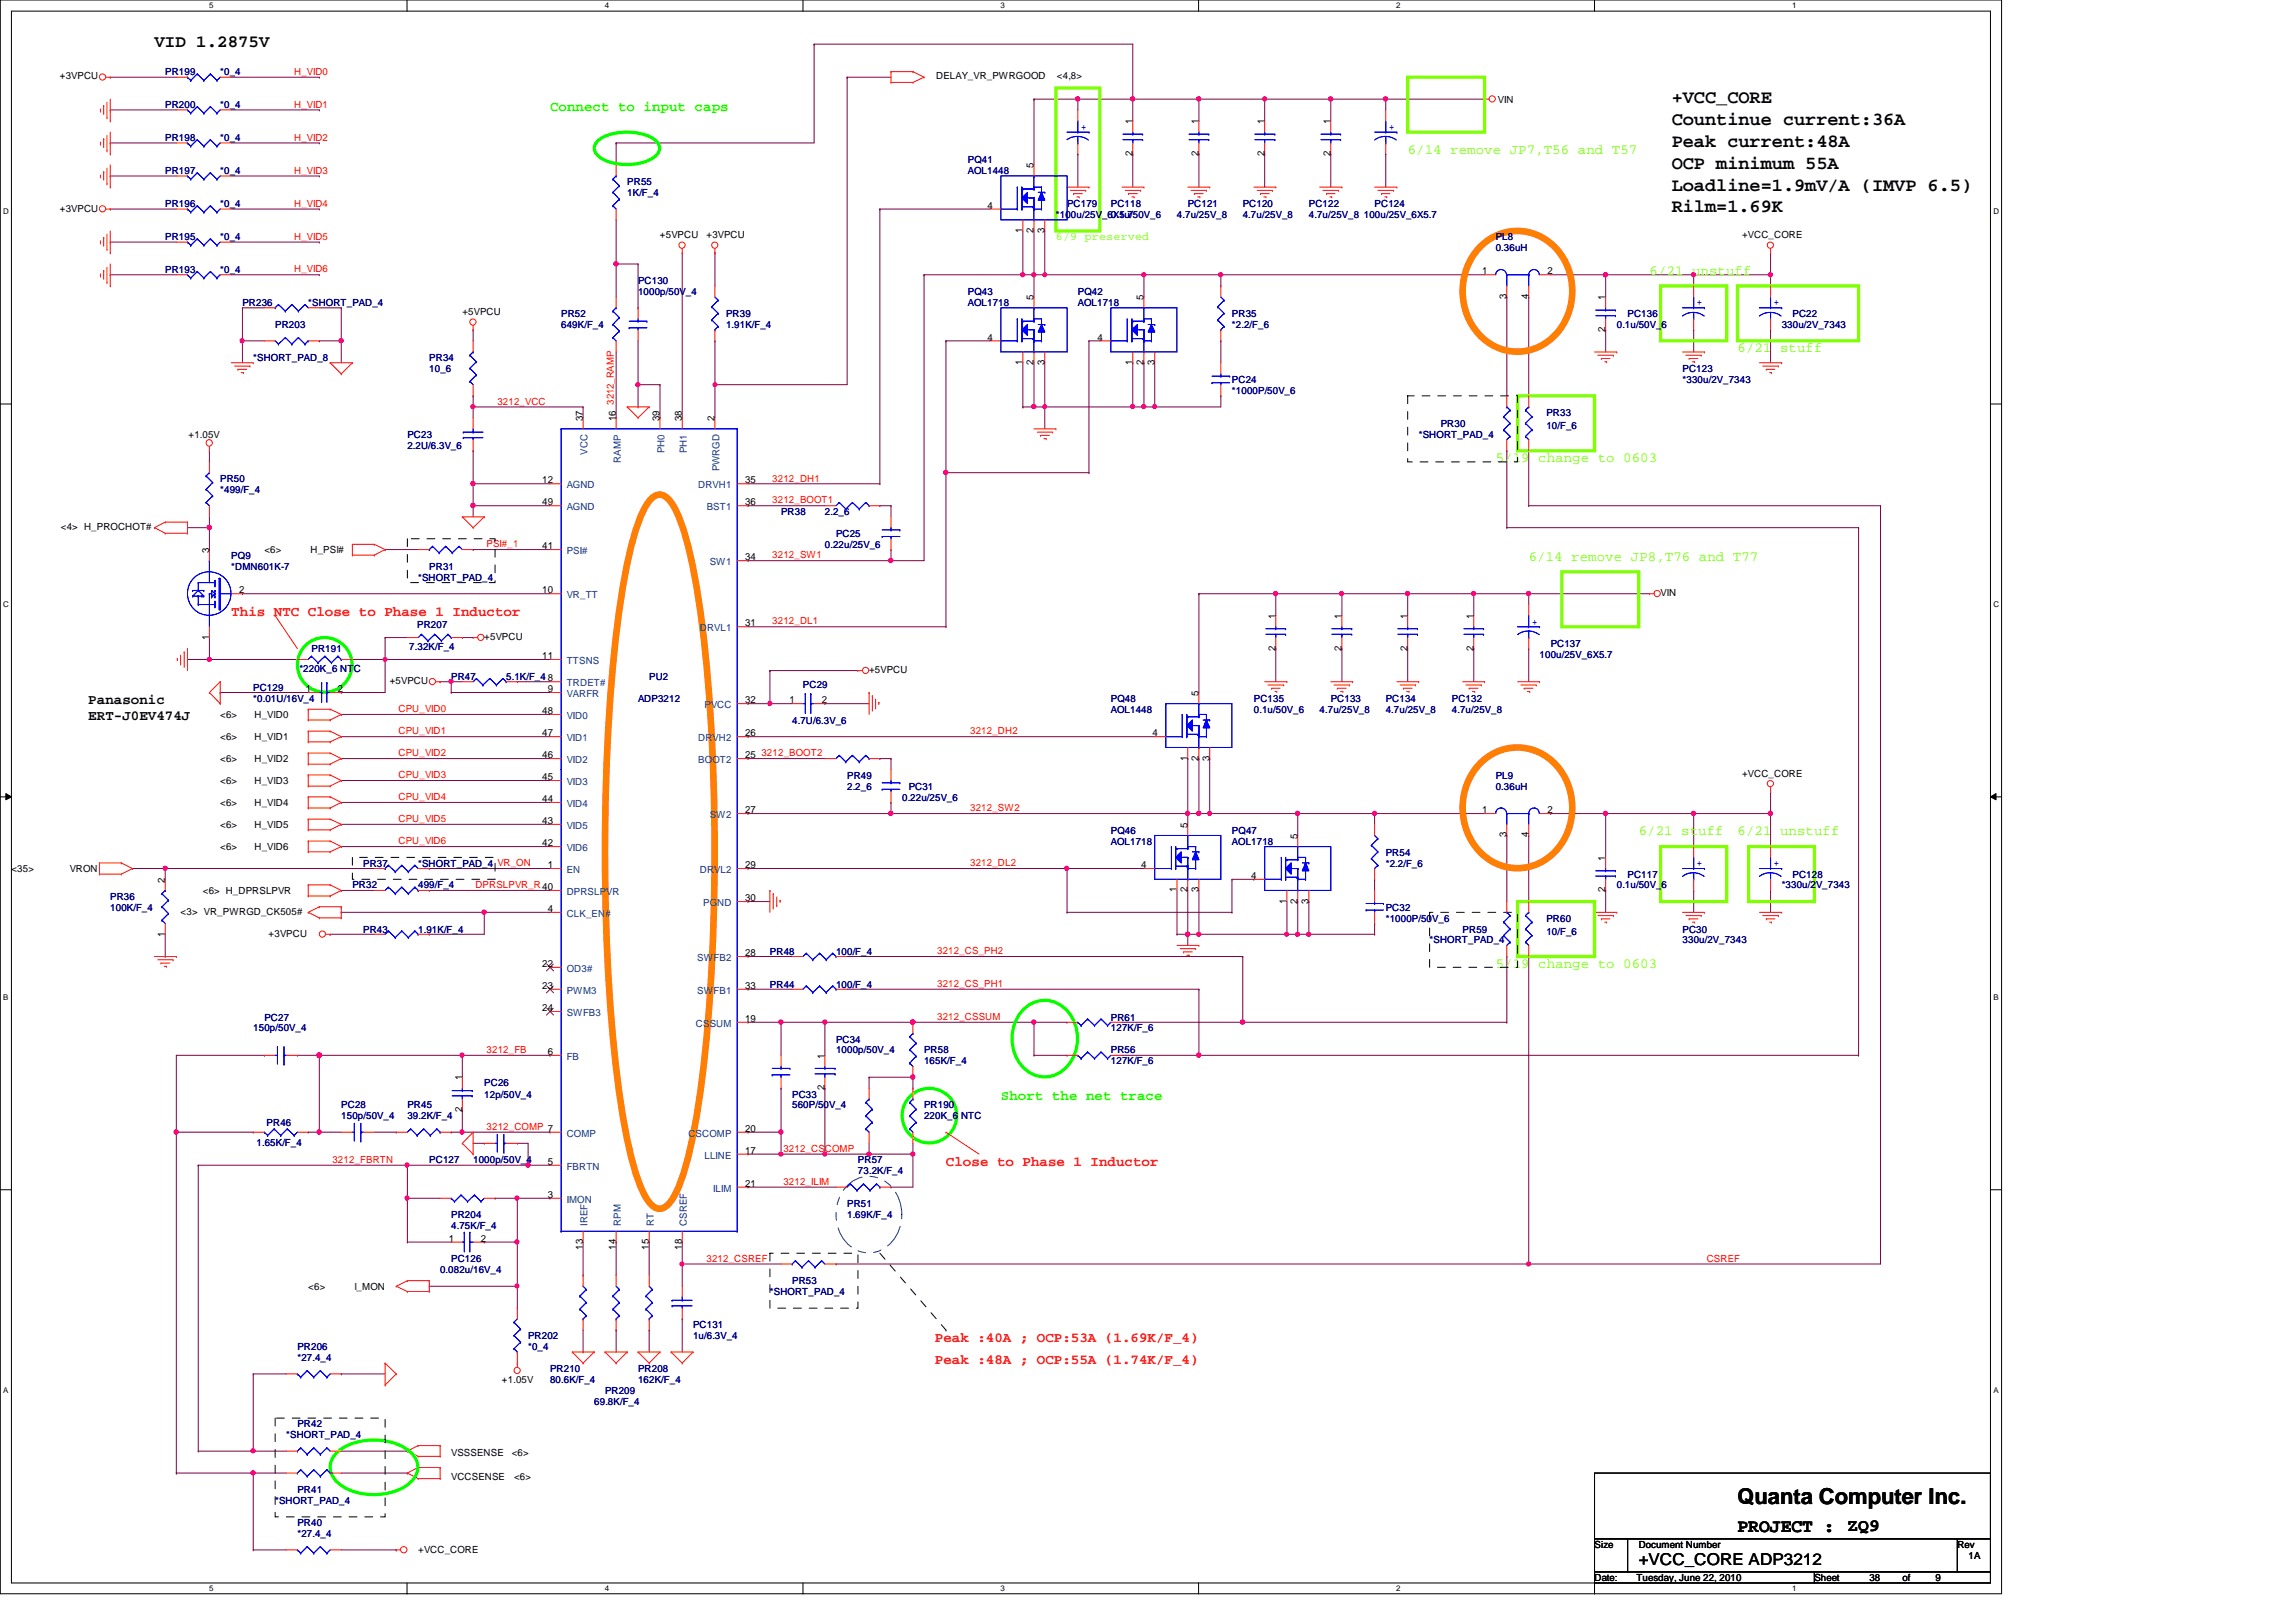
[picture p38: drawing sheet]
<svg xmlns="http://www.w3.org/2000/svg" width="297mm" height="210mm" viewBox="0 0 297 210" stroke-linecap="round" stroke-linejoin="round" font-family="sans-serif">
<defs><g id="words">
<text font-size="2.8" x="224.8" y="194.6">Quanta Computer Inc.</text>
<g font-size="2.4">
<text x="216.3" y="16.2">Countinue current:36A</text>
<text x="216.3" y="13.3">+VCC_CORE</text>
<text x="216.3" y="19">Peak current:48A</text>
<text x="216.3" y="21.9">OCP minimum 55A</text>
<text x="216.3" y="24.7">Loadline=1.9mV/A (IMVP 6.5)</text>
<text x="216.3" y="27.4">Rilm=1.69K</text>
<text x="224.8" y="198.2">PROJECT :</text>
</g>
<g font-size="2.2">
<text x="20" y="6.1">VID 1.2875V</text>
<text x="239" y="198.2">ZQ9</text>
</g>
<text font-size="2.1" x="212" y="202.5">+VCC_CORE ADP3212</text>
<g font-size="1.8" fill="#0f0">
<text x="71.2" y="14.4">Connect to input caps</text>
<text x="129.5" y="142.4">Short the net trace</text>
</g>
<g font-size="1.8" fill="#80ff00">
<text x="182.1" y="19.9">6/14 remove JP7,T56 and T57</text>
<text x="213.4" y="35.6">6/21 unstuff</text>
<text x="224.8" y="45.6">6/21 stuff</text>
<text x="193.5" y="59.8">5/19 change to 0603</text>
<text x="197.8" y="72.6">6/14 remove JP8,T76 and T77</text>
<text x="212" y="108.1">6/21 stuff</text>
<text x="224.8" y="108.1">6/21 unstuff</text>
<text x="193.5" y="125.2">5/19 change to 0603</text>
</g>
<g font-size="1.8" fill="#f00">
<text x="29.9" y="79.8">This NTC Close to Phase 1 Inductor</text>
<text x="122.4" y="150.9">Close to Phase 1 Inductor</text>
<text x="120.9" y="173.7">Peak :40A ; OCP:53A (1.69K/F_4)</text>
<text x="120.9" y="176.5">Peak :48A ; OCP:55A (1.74K/F_4)</text>
</g>
<g font-size="1.8">
<text x="11.4" y="91.1">Panasonic</text>
<text x="11.4" y="93.2">ERT-J0EV474J</text>
</g>
<text font-size="1.5" fill="#80ff00" x="136.6" y="31.1">6/9 preserved</text>
<g font-size="1.3">
<text x="7.7" y="10.3">+3VPCU</text>
<text x="121.1" y="10.2">DELAY_VR_PWRGOOD</text>
<text x="136.7" y="10.2">&lt;4,8&gt;</text>
<text x="146.5" y="16.1" transform="rotate(-90 146.5 16.1)">1</text>
<text x="155.1" y="16.1" transform="rotate(-90 155.1 16.1)">1</text>
<text x="163.6" y="16.1" transform="rotate(-90 163.6 16.1)">1</text>
<text x="172.1" y="16.1" transform="rotate(-90 172.1 16.1)">1</text>
<text x="193.8" y="13.3">VIN</text>
<text x="133.7" y="21.8" transform="rotate(-90 133.7 21.8)">5</text>
<text x="146.5" y="20.2" transform="rotate(-90 146.5 20.2)">2</text>
<text x="155.1" y="20.2" transform="rotate(-90 155.1 20.2)">2</text>
<text x="163.6" y="20.2" transform="rotate(-90 163.6 20.2)">2</text>
<text x="172.1" y="20.2" transform="rotate(-90 172.1 20.2)">2</text>
<text x="7.7" y="27.4">+3VPCU</text>
<text x="127.8" y="27">4</text>
<text x="85.4" y="30.8">+5VPCU</text>
<text x="91.4" y="30.8">+3VPCU</text>
<text x="132.3" y="30.1" transform="rotate(-90 132.3 30.1)">1</text>
<text x="133.7" y="30.1" transform="rotate(-90 133.7 30.1)">2</text>
<text x="135.1" y="30.1" transform="rotate(-90 135.1 30.1)">3</text>
<text x="191.8" y="35.5">1</text>
<text x="200.2" y="35.5">2</text>
<text x="225.4" y="30.8">+VCC_CORE</text>
<text x="59.8" y="40.7">+5VPCU</text>
<text x="133.7" y="38.8" transform="rotate(-90 133.7 38.8)">5</text>
<text x="148" y="38.8" transform="rotate(-90 148 38.8)">5</text>
<text x="194.9" y="38.7" transform="rotate(-90 194.9 38.7)">3</text>
<text x="197.7" y="38.7" transform="rotate(-90 197.7 38.7)">4</text>
<text x="207.7" y="38.8" transform="rotate(-90 207.7 38.8)">1</text>
<text x="127.8" y="44.1">4</text>
<text x="132.3" y="47.2" transform="rotate(-90 132.3 47.2)">1</text>
<text x="133.7" y="47.2" transform="rotate(-90 133.7 47.2)">2</text>
<text x="135.1" y="47.2" transform="rotate(-90 135.1 47.2)">3</text>
<text x="142" y="44.1">4</text>
<text x="146.5" y="47.2" transform="rotate(-90 146.5 47.2)">1</text>
<text x="148" y="47.2" transform="rotate(-90 148 47.2)">2</text>
<text x="149.3" y="47.2" transform="rotate(-90 149.3 47.2)">3</text>
<text x="207.7" y="43" transform="rotate(-90 207.7 43)">2</text>
<text x="24.4" y="56.7">+1.05V</text>
<text x="75.4" y="54.5" transform="rotate(-90 75.4 54.5)">37</text>
<text x="79.7" y="54.5" transform="rotate(-90 79.7 54.5)">16</text>
<text x="85.3" y="54.5" transform="rotate(-90 85.3 54.5)">39</text>
<text x="88.2" y="54.5" transform="rotate(-90 88.2 54.5)">38</text>
<text x="92.5" y="54.5" transform="rotate(-90 92.5 54.5)">2</text>
<text x="70.1" y="62.6">12</text>
<text x="70.1" y="65.4">49</text>
<text x="96.4" y="65.4">36</text>
<text x="96.4" y="62.6">35</text>
<text x="7.9" y="68.6">&lt;4&gt; H_PROCHOT#</text>
<text x="27" y="71.5" transform="rotate(-90 27 71.5)">3</text>
<text x="34.2" y="71.6">&lt;6&gt;</text>
<text x="40.2" y="71.6">H_PSI#</text>
<text x="70.1" y="71.1">41</text>
<text x="30.9" y="76.8">2</text>
<text x="70.1" y="76.8">10</text>
<text x="96.4" y="72.5">34</text>
<text x="214.8" y="77.2">VIN</text>
<text x="27" y="82.8" transform="rotate(-90 27 82.8)">1</text>
<text x="62.7" y="82.8">+5VPCU</text>
<text x="96.4" y="81.1">31</text>
<text x="165" y="80.1" transform="rotate(-90 165 80.1)">1</text>
<text x="173.6" y="80.1" transform="rotate(-90 173.6 80.1)">1</text>
<text x="182.1" y="80.1" transform="rotate(-90 182.1 80.1)">1</text>
<text x="190.6" y="80.1" transform="rotate(-90 190.6 80.1)">1</text>
<text x="39.6" y="89.6">1</text>
<text x="43.7" y="89.6">2</text>
<text x="50.4" y="88.5">+5VPCU</text>
<text x="70.1" y="85.3">11</text>
<text x="70.9" y="88.2">8</text>
<text x="70.9" y="89.6">9</text>
<text x="112.4" y="87.1">+5VPCU</text>
<text x="165" y="84.2" transform="rotate(-90 165 84.2)">2</text>
<text x="173.6" y="84.2" transform="rotate(-90 173.6 84.2)">2</text>
<text x="182.1" y="84.2" transform="rotate(-90 182.1 84.2)">2</text>
<text x="190.6" y="84.2" transform="rotate(-90 190.6 84.2)">2</text>
<text x="28.5" y="95.8">&lt;6&gt;</text>
<text x="28.5" y="93">&lt;6&gt;</text>
<text x="32.9" y="95.8">H_VID1</text>
<text x="32.9" y="93">H_VID0</text>
<text x="70.1" y="95.3">47</text>
<text x="70.1" y="92.4">48</text>
<text x="96.4" y="95.3">26</text>
<text x="96.4" y="91">32</text>
<text x="102.1" y="91">1</text>
<text x="106.3" y="91">2</text>
<text x="149.1" y="95.3">4</text>
<text x="155.1" y="90" transform="rotate(-90 155.1 90)">5</text>
<text x="28.5" y="98.6">&lt;6&gt;</text>
<text x="28.5" y="101.5">&lt;6&gt;</text>
<text x="32.9" y="98.6">H_VID2</text>
<text x="32.9" y="101.5">H_VID3</text>
<text x="70.1" y="101">45</text>
<text x="70.1" y="98.1">46</text>
<text x="96.4" y="98.1">25</text>
<text x="153.6" y="98.4" transform="rotate(-90 153.6 98.4)">1</text>
<text x="155.1" y="98.4" transform="rotate(-90 155.1 98.4)">2</text>
<text x="156.5" y="98.4" transform="rotate(-90 156.5 98.4)">3</text>
<text x="225.4" y="100.5">+VCC_CORE</text>
<text x="28.5" y="107.2">&lt;6&gt;</text>
<text x="28.5" y="104.3">&lt;6&gt;</text>
<text x="32.9" y="107.2">H_VID5</text>
<text x="32.9" y="104.3">H_VID4</text>
<text x="70.1" y="103.8">44</text>
<text x="70.1" y="106.6">43</text>
<text x="96.4" y="105.2">27</text>
<text x="153.6" y="107.1" transform="rotate(-90 153.6 107.1)">5</text>
<text x="191.8" y="105.2">1</text>
<text x="200.2" y="105.2">2</text>
<text x="1.5" y="112.9">&lt;35&gt;</text>
<text x="9" y="112.9">VRON</text>
<text x="28.5" y="110">&lt;6&gt;</text>
<text x="32.9" y="110">H_VID6</text>
<text x="70.1" y="109.5">42</text>
<text x="70.9" y="112.4">1</text>
<text x="96.4" y="112.4">29</text>
<text x="147.7" y="112.4">4</text>
<text x="161.9" y="113.7">4</text>
<text x="167.8" y="108.5" transform="rotate(-90 167.8 108.5)">5</text>
<text x="194.9" y="108.4" transform="rotate(-90 194.9 108.4)">3</text>
<text x="197.7" y="108.4" transform="rotate(-90 197.7 108.4)">4</text>
<text x="207.7" y="111.4" transform="rotate(-90 207.7 111.4)">1</text>
<text x="21.3" y="114.2" transform="rotate(-90 21.3 114.2)">2</text>
<text x="23.4" y="118.4">&lt;3&gt; VR_PWRGD_CK505#</text>
<text x="26.2" y="115.7">&lt;6&gt; H_DPRSLPVR</text>
<text x="70.9" y="118">4</text>
<text x="96.4" y="116.6">30</text>
<text x="152.2" y="115.5" transform="rotate(-90 152.2 115.5)">1</text>
<text x="153.6" y="115.5" transform="rotate(-90 153.6 115.5)">2</text>
<text x="155.1" y="115.5" transform="rotate(-90 155.1 115.5)">3</text>
<text x="166.5" y="116.9" transform="rotate(-90 166.5 116.9)">1</text>
<text x="167.8" y="116.9" transform="rotate(-90 167.8 116.9)">2</text>
<text x="169.3" y="116.9" transform="rotate(-90 169.3 116.9)">3</text>
<text x="207.7" y="115.5" transform="rotate(-90 207.7 115.5)">2</text>
<text x="21.3" y="121.2" transform="rotate(-90 21.3 121.2)">1</text>
<text x="34.8" y="121.2">+3VPCU</text>
<text x="70.1" y="125.1">22</text>
<text x="96.4" y="123.7">28</text>
<text x="70.1" y="130.9">24</text>
<text x="70.1" y="128">23</text>
<text x="96.4" y="128">33</text>
<text x="70.9" y="136.5">6</text>
<text x="96.4" y="132.2">19</text>
<text x="106.7" y="137" transform="rotate(-90 106.7 137)">1</text>
<text x="59.8" y="143.9" transform="rotate(-90 59.8 143.9)">2</text>
<text x="59.8" y="139.8" transform="rotate(-90 59.8 139.8)">1</text>
<text x="106.7" y="141.1" transform="rotate(-90 106.7 141.1)">2</text>
<text x="96.4" y="146.5">20</text>
<text x="96.4" y="149.3">17</text>
<text x="70.9" y="150.7">5</text>
<text x="70.9" y="155">3</text>
<text x="96.4" y="153.6">21</text>
<text x="58.1" y="160.7">1</text>
<text x="62.2" y="160.7">2</text>
<text x="75.4" y="161.7" transform="rotate(-90 75.4 161.7)">13</text>
<text x="79.7" y="161.7" transform="rotate(-90 79.7 161.7)">14</text>
<text x="83.9" y="161.7" transform="rotate(-90 83.9 161.7)">15</text>
<text x="88.2" y="161.7" transform="rotate(-90 88.2 161.7)">18</text>
<text x="39.9" y="166.9">&lt;6&gt;</text>
<text x="45.8" y="166.9">I_MON</text>
<text x="64.9" y="179">+1.05V</text>
<text x="58.4" y="188.4">VSSSENSE</text>
<text x="58.4" y="191.5">VCCSENSE</text>
<text x="66.2" y="188.4">&lt;6&gt;</text>
<text x="66.5" y="191.5">&lt;6&gt;</text>
<text x="54.1" y="200.9">+VCC_CORE</text>
<text x="206.3" y="200.3">Size</text>
<text x="212" y="200.3">Document Number</text>
<text x="253.2" y="200.3">Rev</text>
<text x="254.7" y="201.8">1A</text>
<text x="206.3" y="204.6">Date:</text>
<text x="211.7" y="204.6">Tuesday, June 22, 2010</text>
<text x="234.7" y="204.6">Sheet</text>
<text x="241.8" y="204.6">38</text>
<text x="246.1" y="204.6">of</text>
<text x="250.4" y="204.6">9</text>
</g>
<g font-size="1.3" fill="#000080">
<text x="21.4" y="9.7">PR199</text>
<text x="28.5" y="9.7">*0_4</text>
<text x="21.4" y="14">PR200</text>
<text x="28.5" y="14">*0_4</text>
<text x="21.4" y="18.3">PR198</text>
<text x="21.4" y="22.5">PR197</text>
<text x="28.5" y="18.3">*0_4</text>
<text x="28.5" y="22.5">*0_4</text>
<text x="81.1" y="24">PR55</text>
<text x="125.2" y="21.1">PQ41</text>
<text x="125.2" y="22.5">AOL1448</text>
<text x="21.4" y="26.8">PR196</text>
<text x="28.5" y="26.8">*0_4</text>
<text x="81.1" y="25.4">1K/F_4</text>
<text x="136.6" y="28.2">*100u/25V_6X5.7</text>
<text x="138" y="26.8">PC179</text>
<text x="143.7" y="26.8">PC118</text>
<text x="143.7" y="28.2">0.1u/50V_6</text>
<text x="152.3" y="28.2">4.7u/25V_8</text>
<text x="153.7" y="26.8">PC121</text>
<text x="160.8" y="26.8">PC120</text>
<text x="160.8" y="28.2">4.7u/25V_8</text>
<text x="169.3" y="26.8">PC122</text>
<text x="169.3" y="28.2">4.7u/25V_8</text>
<text x="176.4" y="28.2">100u/25V_6X5.7</text>
<text x="177.8" y="26.8">PC124</text>
<text x="21.4" y="31.1">PR195</text>
<text x="21.4" y="35.3">PR193</text>
<text x="28.5" y="31.1">*0_4</text>
<text x="28.5" y="35.3">*0_4</text>
<text x="193.5" y="31.1">PL8</text>
<text x="193.5" y="32.5">0.36uH</text>
<text x="31.4" y="39.6">PR236</text>
<text x="39.9" y="39.6">*SHORT_PAD_4</text>
<text x="72.6" y="41">PR52</text>
<text x="82.5" y="36.7">PC130</text>
<text x="82.5" y="38.2">1000p/50V_4</text>
<text x="93.9" y="41">PR39</text>
<text x="125.2" y="38.2">PQ43</text>
<text x="125.2" y="39.6">AOL1718</text>
<text x="139.4" y="38.2">PQ42</text>
<text x="139.4" y="39.6">AOL1718</text>
<text x="159.4" y="41">PR35</text>
<text x="210.6" y="41">PC136</text>
<text x="231.9" y="41">PC22</text>
<text x="32.8" y="46.7">*SHORT_PAD_8</text>
<text x="35.6" y="42.5">PR203</text>
<text x="55.5" y="46.7">PR34</text>
<text x="72.6" y="42.5">649K/F_4</text>
<text x="93.9" y="42.5">1.91K/F_4</text>
<text x="159.4" y="42.5">*2.2/F_6</text>
<text x="209.2" y="42.5">0.1u/50V_6</text>
<text x="230.5" y="42.5">330u/2V_7343</text>
<text x="55.5" y="48.1">10_6</text>
<text x="159.4" y="49.6">PC24</text>
<text x="159.4" y="51">*1000P/50V_6</text>
<text x="200.1" y="53.8">PR33</text>
<text x="217.7" y="48.1">PC123</text>
<text x="217.7" y="49.6">*330u/2V_7343</text>
<text x="52.7" y="56.7">PC23</text>
<text x="52.7" y="58.1">2.2U/6.3V_6</text>
<text x="183.6" y="56.7">*SHORT_PAD_4</text>
<text x="186.4" y="55.2">PR30</text>
<text x="200.1" y="55.5">10/F_6</text>
<text x="28.5" y="62.4">PR50</text>
<text x="28.5" y="63.8">*499/F_4</text>
<text x="101" y="66.6">PR38</text>
<text x="106.7" y="66.6">2.2_6</text>
<text x="106.7" y="70.9">0.22u/25V_6</text>
<text x="108.2" y="69.5">PC25</text>
<text x="29.9" y="72.3">PQ9</text>
<text x="29.9" y="73.7">*DMN601K-7</text>
<text x="54.1" y="75.2">*SHORT_PAD_4</text>
<text x="55.5" y="73.7">PR31</text>
<text x="54" y="81.3">PR207</text>
<text x="200.6" y="83.7">PC137</text>
<text x="32.8" y="89.4">PC129</text>
<text x="38.7" y="87">*220K_6 NTC</text>
<text x="40.3" y="84.4">PR191</text>
<text x="53" y="84.1">7.32K/F_4</text>
<text x="58.4" y="88">PR47</text>
<text x="65.5" y="88">5.1K/F_4</text>
<text x="84" y="88">PU2</text>
<text x="103.9" y="89">PC29</text>
<text x="199.2" y="85.1">100u/25V_6X5.7</text>
<text x="32.8" y="90.8">*0.01U/16V_4</text>
<text x="82.5" y="90.8">ADP3212</text>
<text x="102.5" y="93.6">4.7U/6.3V_6</text>
<text x="143.7" y="90.8">PQ48</text>
<text x="143.7" y="92.2">AOL1448</text>
<text x="162.2" y="90.8">PC135</text>
<text x="162.2" y="92.2">0.1u/50V_6</text>
<text x="170.7" y="92.2">4.7u/25V_8</text>
<text x="172.2" y="90.8">PC133</text>
<text x="179.3" y="90.8">PC134</text>
<text x="179.3" y="92.2">4.7u/25V_8</text>
<text x="187.8" y="90.8">PC132</text>
<text x="187.8" y="92.2">4.7u/25V_8</text>
<text x="109.6" y="100.8">PR49</text>
<text x="193.5" y="100.8">PL9</text>
<text x="109.6" y="102.2">2.2_6</text>
<text x="116.7" y="103.6">0.22u/25V_6</text>
<text x="117.6" y="102.2">PC31</text>
<text x="143.7" y="107.9">PQ46</text>
<text x="159.4" y="107.9">PQ47</text>
<text x="193.5" y="102.2">0.36uH</text>
<text x="47" y="112.1">PR37</text>
<text x="54.1" y="112.1">*SHORT_PAD_4</text>
<text x="143.7" y="109.3">AOL1718</text>
<text x="159.4" y="109.3">AOL1718</text>
<text x="179.3" y="110.7">PR54</text>
<text x="179.3" y="112.1">*2.2/F_6</text>
<text x="210.6" y="113.6">PC117</text>
<text x="231.9" y="113.6">PC128</text>
<text x="14.3" y="116.4">PR36</text>
<text x="14.3" y="117.9">100K/F_4</text>
<text x="45.6" y="115">PR32</text>
<text x="54.1" y="115">499/F_4</text>
<text x="179.3" y="117.9">PC32</text>
<text x="179.3" y="119.3">*1000P/50V_6</text>
<text x="200.1" y="119.3">PR60</text>
<text x="209.2" y="115">0.1u/50V_6</text>
<text x="230.5" y="115">*330u/2V_7343</text>
<text x="47" y="120.7">PR43</text>
<text x="54.1" y="120.7">1.91K/F_4</text>
<text x="99.6" y="123.5">PR48</text>
<text x="108.2" y="123.5">100/F_4</text>
<text x="185" y="122.1">*SHORT_PAD_4</text>
<text x="189.2" y="120.7">PR59</text>
<text x="200.1" y="121">10/F_6</text>
<text x="217.7" y="120.7">PC30</text>
<text x="217.7" y="122.1">330u/2V_7343</text>
<text x="99.6" y="127.8">PR44</text>
<text x="108.2" y="127.8">100/F_4</text>
<text x="32.8" y="133.5">150p/50V_4</text>
<text x="34.2" y="132.1">PC27</text>
<text x="108.2" y="134.9">PC34</text>
<text x="108.2" y="136.3">1000p/50V_4</text>
<text x="119.5" y="136.3">PR58</text>
<text x="119.5" y="137.8">165K/F_4</text>
<text x="143.7" y="136.3">PR56</text>
<text x="143.7" y="137.8">127K/F_6</text>
<text x="143.7" y="132.1">PR61</text>
<text x="143.7" y="133.5">127K/F_6</text>
<text x="44.2" y="143.4">PC28</text>
<text x="52.7" y="143.4">PR45</text>
<text x="62.7" y="140.6">PC26</text>
<text x="62.7" y="142">12p/50V_4</text>
<text x="102.5" y="142">PC33</text>
<text x="102.5" y="143.4">560P/50V_4</text>
<text x="119.5" y="143.4">PR190</text>
<text x="33.2" y="148.3">1.65K/F_4</text>
<text x="34.5" y="145.7">PR46</text>
<text x="44.2" y="144.9">150p/50V_4</text>
<text x="52.7" y="144.9">39.2K/F_4</text>
<text x="119.5" y="144.9">220K_6 NTC</text>
<text x="55.5" y="150.5">PC127</text>
<text x="61.2" y="150.5">1000p/50V_4</text>
<text x="111" y="150.5">PR57</text>
<text x="111" y="152">73.2K/F_4</text>
<text x="58.4" y="157.6">PR204</text>
<text x="58.4" y="159.1">4.75K/F_4</text>
<text x="109.6" y="156.3">PR51</text>
<text x="109.6" y="157.6">1.69K/F_4</text>
<text x="56.9" y="164.8">0.082u/16V_4</text>
<text x="58.4" y="163.4">PC126</text>
<text x="99.6" y="167.6">*SHORT_PAD_4</text>
<text x="102.5" y="166.2">PR53</text>
<text x="68.3" y="173.3">PR202</text>
<text x="89.7" y="171.9">PC131</text>
<text x="89.7" y="173.3">1u/6.3V_4</text>
<text x="38.5" y="174.8">PR206</text>
<text x="38.5" y="176.1">*27.4_4</text>
<text x="68.3" y="174.8">*0_4</text>
<text x="71.2" y="177.6">PR210</text>
<text x="71.2" y="179">80.6K/F_4</text>
<text x="82.5" y="177.6">PR208</text>
<text x="82.5" y="179">162K/F_4</text>
<text x="38.5" y="184.7">PR42</text>
<text x="76.9" y="181.9">69.8K/F_4</text>
<text x="78.3" y="180.4">PR209</text>
<text x="37" y="186.1">*SHORT_PAD_4</text>
<text x="35.6" y="194.6">*SHORT_PAD_4</text>
<text x="38.5" y="193.2">PR41</text>
<text x="38.5" y="197.5">PR40</text>
<text x="38.5" y="198.9">*27.4_4</text>
</g>
<g font-size="1.3" fill="#f00">
<text x="38.1" y="9.7">H_VID0</text>
<text x="38.1" y="13.9">H_VID1</text>
<text x="38.1" y="22.5">H_VID3</text>
<text x="38.1" y="18.2">H_VID2</text>
<text x="38.1" y="26.8">H_VID4</text>
<text x="38.1" y="31">H_VID5</text>
<text x="38.1" y="35.3">H_VID6</text>
<text x="64.3" y="52.4">3212_VCC</text>
<text x="79.4" y="52.4" transform="rotate(-90 79.4 52.4)">3212_RAMP</text>
<text x="99.9" y="62.3">3212_DH1</text>
<text x="99.9" y="65.2">3212_BOOT1</text>
<text x="62.9" y="70.8">PSI#_1</text>
<text x="99.9" y="72.3">3212_SW1</text>
<text x="99.9" y="80.8">3212_DL1</text>
<text x="51.6" y="92.2">CPU_VID0</text>
<text x="51.6" y="95">CPU_VID1</text>
<text x="125.5" y="95">3212_DH2</text>
<text x="51.6" y="97.9">CPU_VID2</text>
<text x="51.6" y="100.7">CPU_VID3</text>
<text x="98.5" y="97.9">3212_BOOT2</text>
<text x="51.6" y="103.5">CPU_VID4</text>
<text x="51.6" y="106.4">CPU_VID5</text>
<text x="125.5" y="105">3212_SW2</text>
<text x="51.6" y="109.3">CPU_VID6</text>
<text x="64.3" y="112.1">VR_ON</text>
<text x="125.5" y="112.1">3212_DL2</text>
<text x="61.5" y="114.9">DPRSLPVR_R40</text>
<text x="121.2" y="123.5">3212_CS_PH2</text>
<text x="121.2" y="132">3212_CSSUM</text>
<text x="121.2" y="127.7">3212_CS_PH1</text>
<text x="62.9" y="136.3">3212_FB</text>
<text x="62.9" y="146.2">3212_COMP 7</text>
<text x="101.3" y="149.1">3212_CSCOMP</text>
<text x="43" y="150.5">3212_FBRTN</text>
<text x="101.3" y="153.3">3212_ILIM</text>
<text x="91.4" y="163.3">3212_CSREF</text>
<text x="220.8" y="163.3">CSREF</text>
</g>
<g font-size="1.3" fill="#00f">
<text x="139.9" y="16.8">+</text>
<text x="179.7" y="16.8">+</text>
<text x="219.5" y="39.5">+</text>
<text x="229.5" y="39.5">+</text>
<text x="198.2" y="80.9">+</text>
<text x="219.5" y="112">+</text>
<text x="229.5" y="112">+</text>
</g>
<g font-size="1.3" fill="#004080">
<text x="76" y="58.8" transform="rotate(-90 76 58.8)">VCC</text>
<text x="80.3" y="59.9" transform="rotate(-90 80.3 59.9)">RAMP</text>
<text x="86" y="58.6" transform="rotate(-90 86 58.6)">PH0</text>
<text x="88.9" y="58.6" transform="rotate(-90 88.9 58.6)">PH1</text>
<text x="73.3" y="63.2">AGND</text>
<text x="90.3" y="63.2">DRVH1</text>
<text x="93.1" y="61" transform="rotate(-90 93.1 61)">PWRGD</text>
<text x="73.3" y="71.7">PSI#</text>
<text x="73.3" y="66">AGND</text>
<text x="91.4" y="66">BST1</text>
<text x="73.3" y="77.4">VR_TT</text>
<text x="91.8" y="73.2">SW1</text>
<text x="90.5" y="81.7">DRVL1</text>
<text x="73.3" y="85.9">TTSNS</text>
<text x="73.3" y="88.8">TRDET#</text>
<text x="73.3" y="95.9">VID1</text>
<text x="73.3" y="93">VID0</text>
<text x="73.3" y="90.2">VARFR</text>
<text x="90.3" y="95.9">DRVH2</text>
<text x="91.1" y="91.7">PVCC</text>
<text x="73.3" y="101.6">VID3</text>
<text x="73.3" y="98.8">VID2</text>
<text x="90.3" y="98.8">BOOT2</text>
<text x="73.3" y="104.4">VID4</text>
<text x="73.3" y="107.3">VID5</text>
<text x="91.8" y="105.9">SW2</text>
<text x="73.3" y="113">EN</text>
<text x="73.3" y="110.2">VID6</text>
<text x="90.5" y="113">DRVL2</text>
<text x="73.3" y="118.7">CLK_EN#</text>
<text x="73.3" y="115.8">DPRSLPVR</text>
<text x="91" y="117.3">PGND</text>
<text x="73.3" y="125.8">OD3#</text>
<text x="90.2" y="124.4">SWFB2</text>
<text x="73.3" y="131.5">SWFB3</text>
<text x="73.3" y="128.6">PWM3</text>
<text x="90.2" y="128.6">SWFB1</text>
<text x="73.3" y="137.2">FB</text>
<text x="90" y="132.9">CSSUM</text>
<text x="73.3" y="147.1">COMP</text>
<text x="89.1" y="147.1">CSCOMP</text>
<text x="91.1" y="149.9">LLINE</text>
<text x="73.3" y="151.4">FBRTN</text>
<text x="73.3" y="155.7">IMON</text>
<text x="92.3" y="154.2">ILIM</text>
<text x="76" y="158.6" transform="rotate(-90 76 158.6)">IREF</text>
<text x="80.3" y="158.6" transform="rotate(-90 80.3 158.6)">RPM</text>
<text x="84.6" y="158.6" transform="rotate(-90 84.6 158.6)">RT</text>
<text x="88.9" y="158.6" transform="rotate(-90 88.9 158.6)">CSREF</text>
</g>
<g font-size="1">
<text x="27" y="1.1">5</text>
<text x="78.2" y="1.1">4</text>
<text x="129.5" y="1.1">3</text>
<text x="180.6" y="1.1">2</text>
<text x="231.9" y="1.1">1</text>
<text x=".4" y="27.7">D</text>
<text x="257.9" y="27.7">D</text>
<text x=".4" y="78.6">C</text>
<text x="257.9" y="78.6">C</text>
<text x=".4" y="129.4">B</text>
<text x="257.9" y="129.4">B</text>
<text x=".4" y="180.3">A</text>
<text x="257.9" y="180.3">A</text>
<text x="27" y="205.9">5</text>
<text x="78.2" y="205.9">4</text>
<text x="129.5" y="205.9">3</text>
<text x="180.6" y="205.9">2</text>
<text x="231.9" y="205.9">1</text>
</g>
</g></defs>
<path d="M0 0h258.9v206.2h-258.9zM1.5 1.4h256v203.5h-256z" fill="none" stroke="#000" stroke-width=".13"/>
<g fill="#fff">
<path d="M27 .2h.6v1.1h-.6z"/>
<path d="M27 205h.6v1.2h-.6z"/>
</g>
<path d="M52.7 0v1.4M52.7 204.9v1.4" fill="none" stroke="#000" stroke-width=".13"/>
<g fill="#fff">
<path d="M78.2 .2h.6v1.1h-.6z"/>
<path d="M78.2 205h.6v1.2h-.6z"/>
</g>
<path d="M103.9 0v1.4M103.9 204.9v1.4" fill="none" stroke="#000" stroke-width=".13"/>
<g fill="#fff">
<path d="M129.5 .2h.5v1.1h-.5z"/>
<path d="M129.5 205h.5v1.2h-.5z"/>
</g>
<path d="M155.1 0v1.4M155.1 204.9v1.4" fill="none" stroke="#000" stroke-width=".13"/>
<g fill="#fff">
<path d="M180.6 .2h.6v1.1h-.6z"/>
<path d="M180.6 205h.6v1.2h-.6z"/>
</g>
<path d="M206.3 0v1.4M206.3 204.9v1.4" fill="none" stroke="#000" stroke-width=".13"/>
<g fill="#fff">
<path d="M231.9 .2h.5v1.1h-.5z"/>
<path d="M231.9 205h.5v1.2h-.5z"/>
<path d="M.4 26.8h.7v1.2h-.7z"/>
<path d="M257.9 26.8h.7v1.2h-.7z"/>
<path d="M.4 77.7h.7v1.1h-.7z"/>
<path d="M257.9 77.7h.7v1.1h-.7z"/>
</g>
<path d="M0 52.3h1.5M257.5 52.3h1.4" fill="none" stroke="#000" stroke-width=".13"/>
<g fill="#fff">
<path d="M.4 128.5h.7v1.2h-.7z"/>
<path d="M257.9 128.5h.7v1.2h-.7z"/>
</g>
<path d="M0 103.1h1.5M.8 102.7l.7 .4-.7 .4zM257.5 103.1l.7-.4v.8zM257.5 103.1h1.4" fill="none" stroke="#000" stroke-width=".13"/>
<path d="M.8 102.7l.7 .4-.7 .4zM257.5 103.1l.7-.4v.8z" fill="#000"/>
<g fill="#fff">
<path d="M.4 179.4h.7v1.1h-.7z"/>
<path d="M257.9 179.4h.6v1.1h-.6z"/>
</g>
<path d="M0 154h1.5M257.5 154h1.4" fill="none" stroke="#000" stroke-width=".13"/>
<path d="M56.9 88.2h.1M56.9 88.2h1.5M66.9 160.7h.1M66.9 160.7v5.8" fill="none" stroke="#800040" stroke-width=".13"/>
<circle cx="58.4" cy="88.2" r=".27" fill="#f0f"/>
<circle cx="58.4" cy="88.2" r=".27" fill="none" stroke="#f0f" stroke-width=".13"/>
<path d="M207.7 35.6h11.4M219.1 35.6h.1M96.8 116.7h.1M96.8 116.7h2.8M21.4 123.8h.1M21.4 120.9v2.9M84 172.1h.1M84 172.1v2.9" fill="none" stroke="#800040" stroke-width=".13"/>
<circle cx="207.7" cy="35.6" r=".27" fill="#f0f"/>
<circle cx="207.7" cy="35.6" r=".27" fill="none" stroke="#f0f" stroke-width=".13"/>
<circle cx="219.1" cy="35.6" r=".27" fill="#f0f"/>
<circle cx="219.1" cy="35.6" r=".27" fill="none" stroke="#f0f" stroke-width=".13"/>
<path d="M38.5 136.6h.1M38.5 136.6h2.8" fill="none" stroke="#800040" stroke-width=".13"/>
<circle cx="41.3" cy="136.5" r=".29" fill="#f0f"/>
<circle cx="41.3" cy="136.5" r=".29" fill="none" stroke="#f0f" stroke-width=".13"/>
<g fill="none" stroke="#800040" stroke-width=".13">
<path d="M79.7 34.2h2.8M82.5 34.2h.1M207.7 35.6h.1M207.7 35.6v2.8M207.7 42.7h.1M207.7 42.7v2.9M165.1 76.8h.1M165.1 76.8v2.9M173.6 76.8h.1M173.6 76.8v2.9M173.6 76.8h8.5M182.1 76.8h.1"/>
<path d="M182.1 76.8v2.9"/>
</g>
<circle cx="173.5" cy="76.8" r=".27" fill="#f0f"/>
<circle cx="173.5" cy="76.8" r=".27" fill="none" stroke="#f0f" stroke-width=".13"/>
<path d="M165.1 76.8h.1M165.1 76.8h8.5" fill="none" stroke="#800040" stroke-width=".13"/>
<circle cx="165" cy="76.8" r=".29" fill="#f0f"/>
<circle cx="165" cy="76.8" r=".29" fill="none" stroke="#f0f" stroke-width=".13"/>
<path d="M155.1 76.8h.1M155.1 76.8h10M115.3 103.8h.1M115.3 103.8v1.5" fill="none" stroke="#800040" stroke-width=".13"/>
<circle cx="115.2" cy="105.3" r=".29" fill="#f0f"/>
<circle cx="115.2" cy="105.3" r=".29" fill="none" stroke="#f0f" stroke-width=".13"/>
<path d="M88.3 32.7v21.4M88.3 54.1h.1M58.4 146.5h.1M58.4 146.5h1.4" fill="none" stroke="#800040" stroke-width=".13"/>
<circle cx="59.8" cy="146.5" r=".27" fill="#f0f"/>
<circle cx="59.8" cy="146.5" r=".27" fill="none" stroke="#f0f" stroke-width=".13"/>
<path d="M79.7 34.2h.1M79.7 28.4v5.8M96.8 128h.1M96.8 128h5.7M101 132.3h.1M101 132.3h5.7" fill="none" stroke="#800040" stroke-width=".13"/>
<circle cx="101" cy="132.3" r=".29" fill="#f0f"/>
<circle cx="101" cy="132.3" r=".29" fill="none" stroke="#f0f" stroke-width=".13"/>
<path d="M61.2 62.6h.1M61.2 62.6v2.8M96.8 149.4h.1M101 146.5h.1M101 146.5v2.9h-4.2" fill="none" stroke="#800040" stroke-width=".13"/>
<circle cx="61.2" cy="62.6" r=".29" fill="#f0f"/>
<circle cx="61.2" cy="62.6" r=".29" fill="none" stroke="#f0f" stroke-width=".13"/>
<path d="M133.8 12.8h.1M133.8 12.8v8.5M61.2 51.2h.1M61.2 51.2v1.5M160.8 132.3h.1M160.8 123.8v8.5M96.8 153.6h.1M96.8 153.6h11.4" fill="none" stroke="#800040" stroke-width=".13"/>
<circle cx="160.7" cy="132.3" r=".29" fill="#f0f"/>
<circle cx="160.7" cy="132.3" r=".29" fill="none" stroke="#f0f" stroke-width=".13"/>
<path d="M118.1 132.3h15.7M133.8 132.3h.1M153.7 120.9h.1M153.7 120.9v1.4M155.1 136.6h.1M155.1 128v8.6M155.1 136.6h85.3M160.8 132.3h34.1M194.9 132.3h.1M240.4 136.6h.1" fill="none" stroke="#800040" stroke-width=".13"/>
<circle cx="118.1" cy="132.3" r=".29" fill="#f0f"/>
<circle cx="118.1" cy="132.3" r=".29" fill="none" stroke="#f0f" stroke-width=".13"/>
<circle cx="133.7" cy="132.3" r=".29" fill="#f0f"/>
<circle cx="133.7" cy="132.3" r=".29" fill="none" stroke="#f0f" stroke-width=".13"/>
<path d="M112.4 139.4h.1M112.4 139.4v1.4M112.4 139.4h5.7M118.1 139.4h.1" fill="none" stroke="#800040" stroke-width=".13"/>
<circle cx="118.1" cy="139.4" r=".29" fill="#f0f"/>
<circle cx="118.1" cy="139.4" r=".29" fill="none" stroke="#f0f" stroke-width=".13"/>
<g fill="none" stroke="#800040" stroke-width=".13">
<path d="M79.7 34.2h.1M79.7 34.2v4.2M79.7 54.1h.1M79.7 45.6v8.5M82.5 52.7h.1M82.5 49.8v2.9M96.8 105.3h.1M96.8 105.3h18.5M96.8 123.8h.1M96.8 123.8h5.7M118.1 139.4v1.4M115.3 153.6h.1"/>
<path d="M118.1 140.8h.1M118.1 149.4h.1M118.1 149.4v4.2h-2.8"/>
</g>
<circle cx="79.7" cy="34.1" r=".29" fill="#f0f"/>
<circle cx="79.7" cy="34.1" r=".29" fill="none" stroke="#f0f" stroke-width=".13"/>
<path d="M85.4 54.1h.1M85.4 49.8v4.3M106.7 132.3h11.4M118.1 132.3h.1M22.8 146.5v44.1M25.7 150.8h.1M25.7 150.8v37M55.5 166.5h.1M55.5 166.5h11.4M22.8 190.6h.1" fill="none" stroke="#800040" stroke-width=".13"/>
<circle cx="106.7" cy="132.3" r=".27" fill="#f0f"/>
<circle cx="106.7" cy="132.3" r=".27" fill="none" stroke="#f0f" stroke-width=".13"/>
<circle cx="118.1" cy="132.3" r=".29" fill="#f0f"/>
<circle cx="118.1" cy="132.3" r=".29" fill="none" stroke="#f0f" stroke-width=".13"/>
<path d="M190.7 76.8h.1M190.7 76.8v2.9M197.8 76.8h.1M197.8 76.8v1.4M96.8 81.1h25.6M122.4 81.1h.1" fill="none" stroke="#800040" stroke-width=".13"/>
<circle cx="190.6" cy="76.8" r=".29" fill="#f0f"/>
<circle cx="190.6" cy="76.8" r=".29" fill="none" stroke="#f0f" stroke-width=".13"/>
<path d="M182.1 76.8h.1M182.1 76.8h8.6" fill="none" stroke="#800040" stroke-width=".13"/>
<circle cx="182.1" cy="76.8" r=".29" fill="#f0f"/>
<circle cx="182.1" cy="76.8" r=".29" fill="none" stroke="#f0f" stroke-width=".13"/>
<path d="M22.8 136.6v9.9M22.8 146.5h.1" fill="none" stroke="#800040" stroke-width=".13"/>
<circle cx="22.8" cy="146.5" r=".29" fill="#f0f"/>
<circle cx="22.8" cy="146.5" r=".29" fill="none" stroke="#f0f" stroke-width=".13"/>
<path d="M155.1 12.8h.1M155.1 12.8h8.5M219.1 35.6h.1M219.1 35.6v1.4M96.8 72.6h.1M96.8 72.6h18.5M145.2 132.3h15.6M160.8 132.3h.1" fill="none" stroke="#800040" stroke-width=".13"/>
<circle cx="155.1" cy="12.8" r=".29" fill="#f0f"/>
<circle cx="155.1" cy="12.8" r=".29" fill="none" stroke="#f0f" stroke-width=".13"/>
<path d="M139.4 12.8h.1M139.4 12.8h7.2M146.6 12.8h.1M146.6 12.8v2.9M155.1 12.8h.1M155.1 12.8v2.9M190.7 76.8h7.1M197.8 76.8h.1" fill="none" stroke="#800040" stroke-width=".13"/>
<circle cx="197.7" cy="76.8" r=".29" fill="#f0f"/>
<circle cx="197.7" cy="76.8" r=".29" fill="none" stroke="#f0f" stroke-width=".13"/>
<path d="M27.1 58.3h.1M27.1 58.3v1.5M115.3 98.2h.1M115.3 98.2v1.4M68.3 150.8h.1M68.3 150.8h2.9" fill="none" stroke="#800040" stroke-width=".13"/>
<circle cx="68.3" cy="150.8" r=".29" fill="#f0f"/>
<circle cx="68.3" cy="150.8" r=".29" fill="none" stroke="#f0f" stroke-width=".13"/>
<path d="M27.1 68.3h.1M27.1 66.9v1.4M88.3 163.6h.1M88.3 160.7h.1M88.3 163.6h12.7M88.3 160.7v2.9" fill="none" stroke="#800040" stroke-width=".13"/>
<circle cx="27.1" cy="68.3" r=".29" fill="#f0f"/>
<circle cx="27.1" cy="68.3" r=".29" fill="none" stroke="#f0f" stroke-width=".13"/>
<path d="M82.5 49.8h.1M82.5 49.8h2.9M82.5 44.1v5.7M85.4 49.8h.1M59.8 82.5h.1M59.8 82.5h1.4" fill="none" stroke="#800040" stroke-width=".13"/>
<circle cx="82.5" cy="49.8" r=".27" fill="#f0f"/>
<circle cx="82.5" cy="49.8" r=".27" fill="none" stroke="#f0f" stroke-width=".13"/>
<path d="M145.2 136.6h9.9M155.1 136.6h.1" fill="none" stroke="#800040" stroke-width=".13"/>
<circle cx="155.1" cy="136.5" r=".29" fill="#f0f"/>
<circle cx="155.1" cy="136.5" r=".29" fill="none" stroke="#f0f" stroke-width=".13"/>
<path d="M52.7 150.8h.1M52.7 150.8h15.6M66.9 148h.1M66.9 148h1.4v2.8M68.3 150.8h.1" fill="none" stroke="#800040" stroke-width=".13"/>
<circle cx="52.6" cy="150.8" r=".27" fill="#f0f"/>
<circle cx="52.6" cy="150.8" r=".27" fill="none" stroke="#f0f" stroke-width=".13"/>
<path d="M96.8 62.6h17M113.8 62.6h.1M49.8 82.5h.1M49.8 85.3h.1M49.8 82.5h2.9M49.8 82.5v2.8M153.7 105.3h1.4M155.1 105.3h.1M22.8 146.5h10M32.8 146.5h.1M197.8 163.6h.1M197.8 163.6h45.5" fill="none" stroke="#800040" stroke-width=".13"/>
<circle cx="153.6" cy="105.3" r=".29" fill="#f0f"/>
<circle cx="153.6" cy="105.3" r=".29" fill="none" stroke="#f0f" stroke-width=".13"/>
<path d="M119.5 35.6h.1M119.5 35.6v37M200.6 35.6h7.1M207.7 35.6h.1M155.1 105.3h.1M155.1 105.3h1.4" fill="none" stroke="#800040" stroke-width=".13"/>
<circle cx="207.7" cy="35.6" r=".27" fill="#f0f"/>
<circle cx="207.7" cy="35.6" r=".27" fill="none" stroke="#f0f" stroke-width=".13"/>
<path d="M157.9 35.6h.1M157.9 35.6h34.2M109.6 128h45.5M133.8 136.6h.1M133.8 136.6h4.2M133.8 132.3v4.3M138 136.6h.1M155.1 128h.1" fill="none" stroke="#800040" stroke-width=".13"/>
<circle cx="157.9" cy="35.6" r=".27" fill="#f0f"/>
<circle cx="157.9" cy="35.6" r=".27" fill="none" stroke="#f0f" stroke-width=".13"/>
<g fill="none" stroke="#800040" stroke-width=".13">
<path d="M119.5 35.6h.1M119.5 35.6h14.3M132.3 35.6h.1M132.3 29.9v5.7M133.8 35.6h.1M133.8 29.9v5.7M194.9 68.3h.1M194.9 68.3h45.5M243.3 65.4h.1M243.3 65.4v98.2M58.4 88.2h.1M58.4 88.2h1.4"/>
<path d="M219.1 105.3h.1M219.1 105.3v4.3M48.4 146.5h2.9M51.3 146.5h.1M59.8 146.5h11.4M71.2 146.5h.1M75.4 165h.1M75.4 160.7v4.3"/>
</g>
<circle cx="132.3" cy="35.6" r=".27" fill="#f0f"/>
<circle cx="132.3" cy="35.6" r=".27" fill="none" stroke="#f0f" stroke-width=".13"/>
<path d="M109.6 123.8h51.2M160.8 123.8h.1M66.9 169.3h.1M66.9 166.5v2.8" fill="none" stroke="#800040" stroke-width=".13"/>
<circle cx="66.9" cy="166.4" r=".26" fill="#f0f"/>
<circle cx="66.9" cy="166.4" r=".26" fill="none" stroke="#f0f" stroke-width=".13"/>
<path d="M197.8 65.4h.1M197.8 65.4h45.5M229.1 105.3h.1M229.1 105.3v4.3M59.8 136.6h11.4M71.2 136.6h.1M39.9 146.5h.1M39.9 146.5h1.4" fill="none" stroke="#800040" stroke-width=".13"/>
<circle cx="229" cy="105.3" r=".29" fill="#f0f"/>
<circle cx="229" cy="105.3" r=".29" fill="none" stroke="#f0f" stroke-width=".13"/>
<path d="M58.4 88.2h.1M58.4 89.6h.1M58.4 88.2v1.4M58.4 89.6h12.8M41.3 136.6h.1M41.3 136.6v9.9" fill="none" stroke="#800040" stroke-width=".13"/>
<circle cx="41.3" cy="146.5" r=".29" fill="#f0f"/>
<circle cx="41.3" cy="146.5" r=".29" fill="none" stroke="#f0f" stroke-width=".13"/>
<circle cx="41.3" cy="136.5" r=".29" fill="#f0f"/>
<circle cx="41.3" cy="136.5" r=".29" fill="none" stroke="#f0f" stroke-width=".13"/>
<path d="M133.8 35.6h.1M133.8 35.6h1.4M135.2 35.6h.1M135.2 29.9v5.7" fill="none" stroke="#800040" stroke-width=".13"/>
<circle cx="133.7" cy="35.6" r=".27" fill="#f0f"/>
<circle cx="133.7" cy="35.6" r=".27" fill="none" stroke="#f0f" stroke-width=".13"/>
<path d="M240.4 68.3h.1M240.4 68.3v68.3M88.3 163.6h.1M88.3 163.6v2.9" fill="none" stroke="#800040" stroke-width=".13"/>
<circle cx="88.2" cy="163.6" r=".26" fill="#f0f"/>
<circle cx="88.2" cy="163.6" r=".26" fill="none" stroke="#f0f" stroke-width=".13"/>
<path d="M163.6 12.8h.1M163.6 12.8v2.9M200.6 105.3h.1M200.6 105.3h18.5M207.7 105.3h.1M207.7 105.3v5.7M64 155.1h.1M64 155.1h2.9" fill="none" stroke="#800040" stroke-width=".13"/>
<circle cx="207.7" cy="105.3" r=".29" fill="#f0f"/>
<circle cx="207.7" cy="105.3" r=".29" fill="none" stroke="#f0f" stroke-width=".13"/>
<g fill="none" stroke="#800040" stroke-width=".13">
<path d="M79.7 18.5h.1M79.7 18.5v2.8M92.5 32.7h.1M92.5 32.7v4.3M194.9 38.4h.1M194.9 38.4v12.8M61.2 42.7h.1M61.2 58.3h.1M61.2 42.7v1.4M61.2 58.3v4.3M75.4 52.7h.1M75.4 52.7v1.4"/>
<path d="M92.5 44.1h.1M92.5 44.1v5.7M197.8 58.3h.1M197.8 58.3v7.1M219.1 42.7h.1M219.1 42.7v2.9M49.8 85.3h.1M49.8 85.3h21.4M194.9 108.1h.1M194.9 108.1v8.6"/>
</g>
<circle cx="49.8" cy="85.3" r=".26" fill="#f0f"/>
<circle cx="49.8" cy="85.3" r=".26" fill="none" stroke="#f0f" stroke-width=".13"/>
<g fill="none" stroke="#800040" stroke-width=".13">
<path d="M82.5 39.8h.1M82.5 34.2v5.6M197.8 38.4h.1M197.8 38.4v12.8M49.8 71.1h.1M49.8 71.1h4.3M61.2 71.1h.1M61.2 71.1h10M28.5 89.6h.1M28.5 89.6h11.4M44.2 89.6h.1M49.8 85.3h.1"/>
<path d="M49.8 85.3v4.3h-5.6M21.4 112.4h.1M21.4 112.4h27M44.2 115.2h.1M44.2 118.1h.1M44.2 115.2h4.2M44.2 118.1h18.4M197.8 108.1h.1M197.8 108.1v8.6"/>
</g>
<circle cx="21.4" cy="112.4" r=".27" fill="#f0f"/>
<circle cx="21.4" cy="112.4" r=".27" fill="none" stroke="#f0f" stroke-width=".13"/>
<g fill="none" stroke="#800040" stroke-width=".13">
<path d="M61.2 52.7h.1M61.2 52.7v1.4M31.4 76.8h.1M31.4 76.8h39.8M44.2 92.5h.1M44.2 95.3h.1M44.2 98.2h.1M44.2 92.5h27M44.2 95.3h27M44.2 98.2h27M66.9 88.2h.1M66.9 88.2h4.3"/>
<path d="M55.5 112.4h.1M55.5 112.4h15.7M101 132.3h.1M101 132.3v4.3"/>
</g>
<circle cx="61.2" cy="52.6" r=".27" fill="#f0f"/>
<circle cx="61.2" cy="52.6" r=".27" fill="none" stroke="#f0f" stroke-width=".13"/>
<path d="M61.2 52.7h.1M61.2 52.7h14.2M45.6 85.3h.1M45.6 85.3h4.2M62.6 118.1h.1M62.6 118.1h8.6M88.3 170.7h.1M88.3 170.7v4.3" fill="none" stroke="#800040" stroke-width=".13"/>
<circle cx="62.6" cy="118" r=".29" fill="#f0f"/>
<circle cx="62.6" cy="118" r=".29" fill="none" stroke="#f0f" stroke-width=".13"/>
<path d="M113.8 27.1h.1M113.8 27.1h14.3M101 149.4h.1M101 149.4h11.4M112.4 149.4h.1" fill="none" stroke="#800040" stroke-width=".13"/>
<circle cx="106.7" cy="149.4" r=".26" fill="#f0f"/>
<circle cx="106.7" cy="149.4" r=".26" fill="none" stroke="#f0f" stroke-width=".13"/>
<circle cx="101" cy="149.3" r=".27" fill="#f0f"/>
<circle cx="101" cy="149.3" r=".27" fill="none" stroke="#f0f" stroke-width=".13"/>
<path d="M112.4 149.4h5.7M118.1 149.4h.1" fill="none" stroke="#800040" stroke-width=".13"/>
<circle cx="112.4" cy="149.3" r=".27" fill="#f0f"/>
<circle cx="112.4" cy="149.3" r=".27" fill="none" stroke="#f0f" stroke-width=".13"/>
<circle cx="118.1" cy="149.3" r=".27" fill="#f0f"/>
<circle cx="118.1" cy="149.3" r=".27" fill="none" stroke="#f0f" stroke-width=".13"/>
<path d="M66.9 155.1h.1M66.9 155.1v5.6M106.7 140.8h.1M106.7 140.8v8.6M112.4 149.4h.1M112.4 148v1.4M118.1 149.4h.1M118.1 148v1.4" fill="none" stroke="#800040" stroke-width=".13"/>
<circle cx="66.9" cy="160.7" r=".27" fill="#f0f"/>
<circle cx="66.9" cy="160.7" r=".27" fill="none" stroke="#f0f" stroke-width=".13"/>
<circle cx="66.9" cy="155" r=".27" fill="#f0f"/>
<circle cx="66.9" cy="155" r=".27" fill="none" stroke="#f0f" stroke-width=".13"/>
<g fill="none" stroke="#800040" stroke-width=".13">
<path d="M135.2 52.7h.1M135.2 52.7v2.8M194.9 58.3h.1M194.9 58.3v10M96.8 65.4h.1M96.8 65.4h9.9M155.1 76.8h.1M155.1 76.8v12.8M96.8 98.2h.1M96.8 91.1h.1M96.8 98.2h9.9M96.8 91.1h2.8"/>
<path d="M106.7 91.1h.1M106.7 91.1h5.7M113.8 98.2h.1M113.8 98.2h1.5M44.2 101h.1M44.2 103.8h.1M44.2 109.6h.1M44.2 106.7h.1M44.2 101h27M44.2 103.8h27M44.2 109.6h27M44.2 106.7h27"/>
<path d="M55.5 115.2h.1M55.5 115.2h15.7M96.8 132.3h.1M96.8 132.3h4.2M106.7 132.3h.1M106.7 132.3v4.3M62.6 160.7h.1M62.6 160.7h4.3M79.7 160.7h.1M79.7 160.7v4.3"/>
</g>
<circle cx="135.2" cy="52.6" r=".26" fill="#f0f"/>
<circle cx="135.2" cy="52.6" r=".26" fill="none" stroke="#f0f" stroke-width=".13"/>
<path d="M109.6 10h.1M109.6 10h5.7M92.5 49.8h.1M92.5 49.8v4.3M92.5 49.8h17.1" fill="none" stroke="#800040" stroke-width=".13"/>
<circle cx="92.5" cy="49.8" r=".26" fill="#f0f"/>
<circle cx="92.5" cy="49.8" r=".26" fill="none" stroke="#f0f" stroke-width=".13"/>
<path d="M109.6 10h.1M109.6 10v39.8M149.4 52.7h.1M149.4 52.7h8.5" fill="none" stroke="#800040" stroke-width=".13"/>
<circle cx="149.4" cy="52.6" r=".26" fill="#f0f"/>
<circle cx="149.4" cy="52.6" r=".26" fill="none" stroke="#f0f" stroke-width=".13"/>
<path d="M155.1 98.2h.1M155.1 98.2v7.1M156.5 98.2h.1M156.5 98.2v7.1" fill="none" stroke="#800040" stroke-width=".13"/>
<circle cx="155.1" cy="105.3" r=".29" fill="#f0f"/>
<circle cx="155.1" cy="105.3" r=".29" fill="none" stroke="#f0f" stroke-width=".13"/>
<path d="M31.4 44.1h.1M31.4 44.1v2.8M31.4 44.1h2.8M41.3 44.1h.1M41.3 44.1h2.9M44.2 44.1h.1M44.2 44.1v2.8M153.7 98.2h.1M153.7 98.2v7.1" fill="none" stroke="#800040" stroke-width=".13"/>
<circle cx="31.3" cy="44.1" r=".27" fill="#f0f"/>
<circle cx="31.3" cy="44.1" r=".27" fill="none" stroke="#f0f" stroke-width=".13"/>
<path d="M27.1 85.3h.1M27.1 85.3h11.4" fill="none" stroke="#800040" stroke-width=".13"/>
<circle cx="27.1" cy="85.3" r=".27" fill="#f0f"/>
<circle cx="27.1" cy="85.3" r=".27" fill="none" stroke="#f0f" stroke-width=".13"/>
<path d="M96.8 146.5h.1M96.8 146.5h4.2" fill="none" stroke="#800040" stroke-width=".13"/>
<circle cx="101" cy="146.5" r=".29" fill="#f0f"/>
<circle cx="101" cy="146.5" r=".29" fill="none" stroke="#f0f" stroke-width=".13"/>
<path d="M113.8 27.1h.1M113.8 27.1v35.5M229.1 35.6h.1M229.1 35.6v1.4M229.1 42.7h.1M229.1 42.7v4.2M122.4 61.2h.1M122.4 61.2v19.9M99.6 91.1h.1M99.6 86.8h.1M99.6 91.1h2.9M99.6 86.8v4.3" fill="none" stroke="#800040" stroke-width=".13"/>
<circle cx="99.6" cy="91" r=".27" fill="#f0f"/>
<circle cx="99.6" cy="91" r=".27" fill="none" stroke="#f0f" stroke-width=".13"/>
<path d="M61.2 65.4h.1M61.2 65.4v1.5M99.6 86.8h.1M99.6 86.8h11.4" fill="none" stroke="#800040" stroke-width=".13"/>
<circle cx="61.2" cy="65.4" r=".29" fill="#f0f"/>
<circle cx="61.2" cy="65.4" r=".29" fill="none" stroke="#f0f" stroke-width=".13"/>
<path d="M61.2 62.6h.1M61.2 65.4h.1M61.2 62.6h10M61.2 65.4h10M194.9 123.8h.1M194.9 123.8v8.5M52.7 155.1h.1M52.7 155.1v5.6M52.7 160.7h.1M52.7 160.7h5.7" fill="none" stroke="#800040" stroke-width=".13"/>
<circle cx="52.6" cy="155" r=".27" fill="#f0f"/>
<circle cx="52.6" cy="155" r=".27" fill="none" stroke="#f0f" stroke-width=".13"/>
<g fill="none" stroke="#800040" stroke-width=".13">
<path d="M133.8 35.6h.1M133.8 35.6v2.8M113.8 65.4h.1M113.8 65.4h1.5M115.3 71.1h.1M115.3 72.6h.1M115.3 71.1v1.5M115.3 72.6h4.2M24.3 85.3h.1M24.3 85.3h2.8M27.1 85.3h.1M27.1 82.5v2.8"/>
<path d="M153.7 105.3h.1M153.7 105.3v1.4M66.9 155.1h4.3M71.2 155.1h.1M84 160.7h.1M84 160.7v4.3"/>
</g>
<circle cx="115.2" cy="72.5" r=".29" fill="#f0f"/>
<circle cx="115.2" cy="72.5" r=".29" fill="none" stroke="#f0f" stroke-width=".13"/>
<path d="M122.4 44.1h.1M122.4 44.1h5.7M138 112.4h.1M138 112.4h10M22.8 136.6h11.4M34.2 136.6h.1M41.3 146.5h.1M41.3 146.5h2.9" fill="none" stroke="#800040" stroke-width=".13"/>
<circle cx="138" cy="112.4" r=".27" fill="#f0f"/>
<circle cx="138" cy="112.4" r=".27" fill="none" stroke="#f0f" stroke-width=".13"/>
<path d="M152.3 115.2v5.7M152.3 120.9h.1M152.3 120.9h1.4M153.7 120.9h.1" fill="none" stroke="#800040" stroke-width=".13"/>
<circle cx="153.6" cy="120.9" r=".27" fill="#f0f"/>
<circle cx="153.6" cy="120.9" r=".27" fill="none" stroke="#f0f" stroke-width=".13"/>
<g fill="none" stroke="#800040" stroke-width=".13">
<path d="M132.3 52.7h.1M132.3 46.9v5.8M132.3 52.7h1.5M24.3 68.3h2.8M27.1 68.3h.1M27.1 71.1h.1M27.1 68.3v2.8M177.8 105.3h.1M177.8 105.3h14.3M42.7 120.9h.1M42.7 120.9h5.7M55.5 120.9h.1"/>
<path d="M55.5 120.9h7.1M25.7 150.8h.1M25.7 150.8h27M61.2 148h1.4M62.6 148h.1M101 140.8h.1M101 140.8v5.7"/>
</g>
<circle cx="177.8" cy="105.3" r=".27" fill="#f0f"/>
<circle cx="177.8" cy="105.3" r=".27" fill="none" stroke="#f0f" stroke-width=".13"/>
<path d="M115.3 105.3h.1M115.3 105.3h38.4M153.7 115.2v5.7M153.7 120.9h.1M153.7 120.9h1.4M155.1 120.9h.1M52.7 155.1h.1M52.7 155.1h4.2M75.4 175h.1M75.4 172.1v2.9" fill="none" stroke="#800040" stroke-width=".13"/>
<circle cx="153.6" cy="120.9" r=".27" fill="#f0f"/>
<circle cx="153.6" cy="120.9" r=".27" fill="none" stroke="#f0f" stroke-width=".13"/>
<path d="M133.8 52.7h.1M133.8 46.9v5.8" fill="none" stroke="#800040" stroke-width=".13"/>
<circle cx="133.7" cy="52.6" r=".27" fill="#f0f"/>
<circle cx="133.7" cy="52.6" r=".27" fill="none" stroke="#f0f" stroke-width=".13"/>
<path d="M41.3 136.6h18.5M59.8 136.6h.1M59.8 136.6v2.8" fill="none" stroke="#800040" stroke-width=".13"/>
<circle cx="41.3" cy="136.5" r=".29" fill="#f0f"/>
<circle cx="41.3" cy="136.5" r=".29" fill="none" stroke="#f0f" stroke-width=".13"/>
<circle cx="59.8" cy="136.5" r=".27" fill="#f0f"/>
<circle cx="59.8" cy="136.5" r=".27" fill="none" stroke="#f0f" stroke-width=".13"/>
<path d="M146.6 12.8h.1M146.6 12.8h8.5" fill="none" stroke="#800040" stroke-width=".13"/>
<circle cx="146.5" cy="12.8" r=".29" fill="#f0f"/>
<circle cx="146.5" cy="12.8" r=".29" fill="none" stroke="#f0f" stroke-width=".13"/>
<g fill="none" stroke="#800040" stroke-width=".13">
<path d="M133.8 52.7h.1M133.8 52.7h1.4M135.2 52.7h.1M135.2 46.9v5.8M157.9 44.1h.1M157.9 44.1v2.8M96.8 95.3h.1M96.8 95.3h52.6M17.1 112.4h.1M17.1 112.4h4.3M21.4 112.4h.1M21.4 112.4v1.4"/>
<path d="M62.6 118.1h.1M62.6 118.1v2.8M155.1 115.2v5.7M155.1 120.9h.1M52.7 150.8h.1M52.7 150.8v4.3M59.8 143.7h.1M59.8 143.7v2.8M79.7 172.1h.1M79.7 172.1v2.9"/>
</g>
<circle cx="133.7" cy="52.6" r=".27" fill="#f0f"/>
<circle cx="133.7" cy="52.6" r=".27" fill="none" stroke="#f0f" stroke-width=".13"/>
<path d="M148 35.6h.1M148 35.6h9.9v1.4M157.9 37h.1M157.9 51.2h.1M157.9 51.2v1.5" fill="none" stroke="#800040" stroke-width=".13"/>
<circle cx="148" cy="35.6" r=".27" fill="#f0f"/>
<circle cx="148" cy="35.6" r=".27" fill="none" stroke="#f0f" stroke-width=".13"/>
<path d="M135.2 35.6h.1M135.2 35.6h12.8M148 35.6h.1M148 35.6v2.8" fill="none" stroke="#800040" stroke-width=".13"/>
<circle cx="135.2" cy="35.6" r=".26" fill="#f0f"/>
<circle cx="135.2" cy="35.6" r=".26" fill="none" stroke="#f0f" stroke-width=".13"/>
<path d="M148 52.7h.1M148 52.7h1.4M149.4 52.7h.1M149.4 46.9v5.8" fill="none" stroke="#800040" stroke-width=".13"/>
<circle cx="148" cy="52.6" r=".27" fill="#f0f"/>
<circle cx="148" cy="52.6" r=".27" fill="none" stroke="#f0f" stroke-width=".13"/>
<path d="M146.6 52.7h.1M148 46.9h.1M148 46.9v5.8h-1.4" fill="none" stroke="#800040" stroke-width=".13"/>
<circle cx="146.5" cy="52.6" r=".27" fill="#f0f"/>
<circle cx="146.5" cy="52.6" r=".27" fill="none" stroke="#f0f" stroke-width=".13"/>
<path d="M229.1 32.7h.1M229.1 32.7v2.9M135.2 52.7h.1M146.6 46.9h.1M146.6 46.9v5.8h-11.4M156.5 105.3h.1M156.5 105.3h11.4M167.9 105.3h.1M167.9 105.3v2.8" fill="none" stroke="#800040" stroke-width=".13"/>
<circle cx="156.5" cy="105.3" r=".27" fill="#f0f"/>
<circle cx="156.5" cy="105.3" r=".27" fill="none" stroke="#f0f" stroke-width=".13"/>
<path d="M166.5 116.7v4.2M155.1 120.9h.1M155.1 120.9h11.4M166.5 120.9h.1" fill="none" stroke="#800040" stroke-width=".13"/>
<circle cx="166.5" cy="120.9" r=".26" fill="#f0f"/>
<circle cx="166.5" cy="120.9" r=".26" fill="none" stroke="#f0f" stroke-width=".13"/>
<circle cx="155.1" cy="120.9" r=".27" fill="#f0f"/>
<circle cx="155.1" cy="120.9" r=".27" fill="none" stroke="#f0f" stroke-width=".13"/>
<path d="M167.9 116.7h.1M167.9 116.7v4.2M166.5 120.9h1.4M167.9 120.9h.1" fill="none" stroke="#800040" stroke-width=".13"/>
<circle cx="167.9" cy="120.9" r=".27" fill="#f0f"/>
<circle cx="167.9" cy="120.9" r=".27" fill="none" stroke="#f0f" stroke-width=".13"/>
<path d="M169.3 116.7h.1M169.3 116.7v4.2M167.9 120.9h1.4M169.3 120.9h.1" fill="none" stroke="#800040" stroke-width=".13"/>
<circle cx="169.3" cy="120.9" r=".27" fill="#f0f"/>
<circle cx="169.3" cy="120.9" r=".27" fill="none" stroke="#f0f" stroke-width=".13"/>
<g fill="none" stroke="#800040" stroke-width=".13">
<path d="M140.9 44.1h.1M140.9 44.1h1.4M140.9 44.1v17.1M122.4 61.2h.1M122.4 61.2h18.5M140.9 61.2h.1M96.8 112.4h.1M96.8 112.4h41.2v5.7M138 118.1h.1M138 118.1h21.4M159.4 118.1h.1M159.4 113.8h.1"/>
<path d="M159.4 113.8v4.3M159.4 113.8h2.8M162.2 113.8h.1"/>
</g>
<circle cx="122.4" cy="61.1" r=".29" fill="#f0f"/>
<circle cx="122.4" cy="61.1" r=".29" fill="none" stroke="#f0f" stroke-width=".13"/>
<g fill="none" stroke="#800040" stroke-width=".13">
<path d="M146.6 19.9h.1M146.6 19.9v4.3M155.1 19.9h.1M155.1 19.9v4.3M163.6 19.9h.1M163.6 19.9v4.3M172.2 19.9h.1M172.2 12.8h.1M172.2 12.8v2.9M172.2 19.9v4.3M179.3 19.9h.1M179.3 12.8h.1"/>
<path d="M179.3 12.8v1.4M179.3 19.9v4.3M122.4 44.1h.1M122.4 44.1v17.1M165.1 83.9h.1M165.1 83.9v4.3M173.6 83.9h.1M173.6 83.9v4.3M182.1 83.9h.1M182.1 83.9v4.3M190.7 83.9h.1M190.7 83.9v4.3"/>
<path d="M197.8 83.9h.1M197.8 83.9v4.3"/>
</g>
<circle cx="172.1" cy="12.8" r=".29" fill="#f0f"/>
<circle cx="172.1" cy="12.8" r=".29" fill="none" stroke="#f0f" stroke-width=".13"/>
<path d="M163.6 12.8h.1M163.6 12.8h8.6" fill="none" stroke="#800040" stroke-width=".13"/>
<circle cx="163.6" cy="12.8" r=".27" fill="#f0f"/>
<circle cx="163.6" cy="12.8" r=".27" fill="none" stroke="#f0f" stroke-width=".13"/>
<path d="M219.1 35.6h10M229.1 35.6h.1M207.7 115.2h.1M207.7 115.2v2.9M219.1 115.2h.1M219.1 115.2v2.9M229.1 115.2h.1M229.1 115.2v2.9M133.8 132.3h4.2M138 132.3h.1" fill="none" stroke="#800040" stroke-width=".13"/>
<circle cx="229" cy="35.6" r=".27" fill="#f0f"/>
<circle cx="229" cy="35.6" r=".27" fill="none" stroke="#f0f" stroke-width=".13"/>
<path d="M219.1 105.3h.1M219.1 105.3h10" fill="none" stroke="#800040" stroke-width=".13"/>
<circle cx="219.1" cy="105.3" r=".29" fill="#f0f"/>
<circle cx="219.1" cy="105.3" r=".29" fill="none" stroke="#f0f" stroke-width=".13"/>
<path d="M229.1 102.4h.1M229.1 102.4v2.9M32.8 187.8h.1M32.8 187.8h4.2M44.2 187.8h8.5M44.2 190.6h8.5M52.7 187.8h.1M52.7 190.6h.1" fill="none" stroke="#800040" stroke-width=".13"/>
<circle cx="32.7" cy="187.7" r=".27" fill="#f0f"/>
<circle cx="32.7" cy="187.7" r=".27" fill="none" stroke="#f0f" stroke-width=".13"/>
<path d="M32.8 190.6h.1M32.8 190.6h4.2" fill="none" stroke="#800040" stroke-width=".13"/>
<circle cx="32.7" cy="190.6" r=".29" fill="#f0f"/>
<circle cx="32.7" cy="190.6" r=".29" fill="none" stroke="#f0f" stroke-width=".13"/>
<path d="M108.2 163.6h.1M108.2 163.6h89.6" fill="none" stroke="#800040" stroke-width=".13"/>
<circle cx="197.8" cy="163.6" r=".27" fill="#f0f"/>
<circle cx="197.8" cy="163.6" r=".27" fill="none" stroke="#f0f" stroke-width=".13"/>
<path d="M167.9 105.3h.1M167.9 105.3h9.9M177.8 113.8h.1M177.8 119.5h.1M177.8 105.3h.1M177.8 105.3v1.4M177.8 113.8v1.4M177.8 119.5v1.4M169.3 120.9h8.5M177.8 120.9h.1" fill="none" stroke="#800040" stroke-width=".13"/>
<circle cx="167.9" cy="105.3" r=".29" fill="#f0f"/>
<circle cx="167.9" cy="105.3" r=".29" fill="none" stroke="#f0f" stroke-width=".13"/>
<g fill="none" stroke="#800040" stroke-width=".13">
<path d="M14.3 10h.1M14.3 14.2h.1M14.3 18.5h.1M14.3 10h8.5M14.3 14.2h8.5M14.3 18.5h8.5M29.9 10h11.4M29.9 14.2h11.4M29.9 18.5h11.4M41.3 10h.1M41.3 14.2h.1M41.3 18.5h.1"/>
<path d="M172.2 12.8h.1M172.2 12.8h19.9M179.3 12.8h.1M14.3 22.8h.1M14.3 27.1h.1M14.3 31.3h.1M14.3 35.6h.1M14.3 22.8h8.5M14.3 27.1h8.5M14.3 31.3h8.5M14.3 35.6h8.5M29.9 22.8h11.4"/>
<path d="M29.9 27.1h11.4M29.9 31.3h11.4M29.9 35.6h11.4M41.3 22.8h.1M41.3 27.1h.1M41.3 31.3h.1M41.3 35.6h.1M197.8 123.8h.1M197.8 123.8v39.8M32.8 177.8h.1M32.8 177.8h4.2M32.8 177.8v10"/>
<path d="M44.2 177.8h.1M44.2 177.8h5.6M22.8 190.6h.1M22.8 190.6h10M25.7 187.8h.1M25.7 187.8h7.1M32.8 187.8h.1M32.8 190.6h.1M32.8 190.6v10M32.8 200.6h.1M32.8 200.6h4.2M44.2 200.6h7.1"/>
<path d="M51.3 200.6h.1"/>
</g>
<circle cx="179.2" cy="12.8" r=".29" fill="#f0f"/>
<circle cx="179.2" cy="12.8" r=".29" fill="none" stroke="#f0f" stroke-width=".13"/>
<g fill="none" stroke="#800040" stroke-width=".13">
<path d="M79.7 18.5h.1M105.3 5.7h.1M105.3 5.7v12.8h-25.6M105.3 5.7h41.3v7.1M139.4 19.9h.1M139.4 12.8h.1M139.4 12.8v1.4M139.4 19.9v4.3M146.6 12.8h.1M115.3 65.4h.1M115.3 65.4v1.5M197.8 76.8h.1"/>
<path d="M197.8 76.8h15.6"/>
</g>
<circle cx="139.4" cy="12.8" r=".29" fill="#f0f"/>
<circle cx="139.4" cy="12.8" r=".29" fill="none" stroke="#f0f" stroke-width=".13"/>
<path d="M133.8 12.8h.1M133.8 12.8h5.6M41.3 39.8h2.9M44.2 39.8h.1M44.2 39.8v4.3M44.2 44.1h.1" fill="none" stroke="#800040" stroke-width=".13"/>
<circle cx="44.1" cy="44.1" r=".29" fill="#f0f"/>
<circle cx="44.1" cy="44.1" r=".29" fill="none" stroke="#f0f" stroke-width=".13"/>
<path d="M31.4 39.8h.1M31.4 39.8h2.8M31.4 39.8v4.3M31.4 44.1h.1" fill="none" stroke="#800040" stroke-width=".13"/>
<g fill="none" stroke="#f00" stroke-width=".13">
<path d="M13 14.4h.1M13 18.7h.1M13 14.1v.3M13 18.4v.3M13.4 13.7h.1M13.4 17.9h.1M13.4 13.7v1.1M13.4 17.9v1.2M13.7 10h.6M13.8 15.2h.1M13.8 19.5h.1M13.8 13.3v1.9"/>
<path d="M13.8 17.5v2M14.3 15.7h.1M14.3 19.9h.1M14.3 10h.1M14.3 12.8v2.9M14.3 17.1v2.8M115.3 10.7h.1M115.3 9.3h.1M115.3 10.7h2.8M115.3 9.3v1.4M115.3 9.3h2.8M118.1 10.7h.1"/>
<path d="M118.1 9.3h.1M118.1 9.3l1.4 .7M119.5 10h.1M119.5 10l-1.4 .7M192.1 12.8h.1M192.1 12.8h.6M13 35.7h.1M13 22.9h.1M13 31.5h.1M13 22.6v.3M13 31.2v.3M13 35.4v.3"/>
<path d="M13.4 35h.1M13.4 22.2h.1M13.4 30.7h.1M13.4 22.2v1.1M13.4 30.7v1.2M13.4 35v1.2M13.7 27.1h.6M13.8 36.6h.1M13.8 23.8h.1M13.8 32.3h.1M13.8 21.8v2M13.8 30.3v2"/>
<path d="M13.8 34.6v2M14.3 37h.1M14.3 24.2h.1M14.3 32.7h.1M14.3 27.1h.1M14.3 21.3v2.9M14.3 29.9v2.8M14.3 34.2v2.8M88.3 32.7h.1M88.3 32.2v.5M92.5 32.7h.1M92.5 32.2v.5"/>
<path d="M138 24.2h2.9M138.5 24.6h2M138.9 25.1h.1M138.9 25.1h1.1M139.3 25.5h.3M139.6 25.5h.1M140.5 24.6h.1M140.9 24.2h.1M145.2 24.2h2.8M145.6 24.6h2M146 25.1h.1M146 25.1h1.1"/>
<path d="M146.4 25.5h.3M146.7 25.5h.1M147.6 24.6h.1M148 24.2h.1M153.7 24.2h2.8M154.1 24.6h2M154.5 25.1h.1M154.5 25.1h1.2M154.9 25.5h.3M155.2 25.5h.1M156.1 24.6h.1M156.5 24.2h.1"/>
<path d="M162.2 24.2h2.9M162.6 24.6h2M163.1 25.1h.1M163.1 25.1h1.1M163.5 25.5h.3M163.8 25.5h.1M164.6 24.6h.1M165.1 24.2h.1M170.7 24.2h2.9M171.2 24.6h2M171.6 25.1h.1M171.6 25.1h1.1"/>
<path d="M172 25.5h.3M172.3 25.5h.1M173.2 24.6h.1M173.6 24.2h.1M177.8 24.2h2.9M178.3 24.6h2M178.7 25.1h.1M178.7 25.1h1.1M179.2 25.5h.2M179.4 25.5h.1M180.3 24.6h.1M180.7 24.2h.1"/>
<path d="M229.1 32.7h.1M229.1 32.2v.5M27.1 58.3h.1M27.1 57.8v.5M29.9 46.9h2.9M30.3 47.4h2M30.8 47.8h.1M30.8 47.8h1.1M31.2 48.2h.3M31.5 48.2h.1M32.3 47.4h.1M32.8 46.9h.1"/>
<path d="M42.7 46.9h.1M42.7 46.9h2.9M42.7 46.9l1.5 1.5M44.2 48.4h.1M45.6 46.9h.1M45.6 46.9l-1.4 1.5M61.2 42.7h.1M61.2 42.1v.6M81.1 52.7h.1M81.1 52.7h2.9M81.1 52.7l1.4 1.4M82.5 54.1h.1"/>
<path d="M84 52.7h.1M84 52.7l-1.5 1.4M133.8 55.5h2.8M134.2 55.9h2M134.6 56.3h.1M134.6 56.3h1.2M135 56.8h.3M135.3 56.8h.1M136.2 55.9h.1M136.6 55.5h.1M206.3 45.6h2.9M206.7 46h2"/>
<path d="M207.2 46.4h.1M207.2 46.4h1.1M207.6 46.8h.3M207.9 46.8h.1M208.7 46h.1M209.2 45.6h.1M217.7 45.6h2.8M218.1 46h2M218.5 46.4h.1M218.5 46.4h1.2M218.9 46.8h.3M219.2 46.8h.1"/>
<path d="M220.1 46h.1M220.5 45.6h.1M227.6 46.9h2.9M228 47.4h2.1M228.5 47.8h.1M228.5 47.8h1.1M228.9 48.2h.3M229.2 48.2h.1M230.1 47.4h.1M230.5 46.9h.1M20 68.3h.1M20 68.3l1.4 .7"/>
<path d="M21.4 67.6h.1M21.4 69h.1M21.4 67.6l-1.4 .7M21.4 67.6h2.9M21.4 69h2.9M24.3 67.6h.1M24.3 69h.1M24.3 67.6v1.4M35.6 79.7h.1M35.6 79.7l2.9 4.2M45.6 70.4h.1M45.6 71.8h.1"/>
<path d="M45.6 71.8h2.8M45.6 70.4h2.8M45.6 70.4v1.4M48.4 71.8h.1M48.4 70.4h.1M48.4 70.4l1.4 .7M49.8 71.1h.1M49.8 71.1l-1.4 .7M59.8 66.9h.1M59.8 66.9h2.8M59.8 66.9l1.4 1.4M61.2 68.3h.1"/>
<path d="M62.6 66.9h.1M62.6 66.9l-1.4 1.4M106.7 65.4h1.5M112.4 65.4h1.4M213.4 76.8h.1M213.4 76.8h.6M22.9 85.2h.1M22.9 85.2v.3M23.4 85.9h.1M23.4 84.8v1.1M23.8 84.4h.1M23.8 84.4v2"/>
<path d="M24.3 83.9h.1M24.3 83.9v2.9M27.1 89.6h.1M27.1 89.6l1.4 1.5M28.5 88.2h.1M28.5 91.1h.1M28.5 88.2v2.9M28.5 88.2l-1.4 1.4M39.9 98.9h.1M39.9 97.5h.1M39.9 96h.1M39.9 94.6h.1"/>
<path d="M39.9 93.2h.1M39.9 91.8h.1M39.9 91.8v1.4M39.9 94.6v1.4M39.9 97.5v1.4M39.9 97.5h2.8M39.9 98.9h2.8M39.9 94.6h2.8M39.9 96h2.8M39.9 91.8h2.8M39.9 93.2h2.8M42.7 97.5h.1"/>
<path d="M42.7 98.9h.1M42.7 94.6h.1M42.7 96h.1M42.7 91.8h.1M42.7 93.2h.1M42.7 97.5l1.5 .7M42.7 94.6l1.5 .7M42.7 91.8l1.5 .7M44.2 98.2h.1M44.2 95.3h.1M44.2 92.5h.1M44.2 98.2l-1.5 .7"/>
<path d="M44.2 95.3l-1.5 .7M44.2 92.5l-1.5 .7M52.7 82.5h1.4M56.4 88.2h.5M56.9 88.2h.1M58.4 82.5h1.4M61.2 82.5h.1M61.2 82.5h.6M111 86.8h.1M111 86.8h.6M112.4 89.6h.1M112.4 89.6v2.9"/>
<path d="M112.9 90h.1M112.9 90v2M113.3 91.6h.1M113.3 90.5v1.1M113.7 90.9h.1M113.7 90.9v.3M163.6 88.2h2.9M164 88.6h2.1M164.5 89.1h.1M164.5 89.1h1.1M164.9 89.5h.3M165.2 89.5h.1"/>
<path d="M166.1 88.6h.1M166.5 88.2h.1M172.2 88.2h2.8M172.6 88.6h2M173 89.1h.1M173 89.1h1.2M173.4 89.5h.3M173.7 89.5h.1M174.6 88.6h.1M175 88.2h.1M180.7 88.2h2.9M181.1 88.6h2"/>
<path d="M181.6 89.1h.1M181.6 89.1h1.1M182 89.5h.3M182.3 89.5h.1M183.1 88.6h.1M183.6 88.2h.1M189.2 88.2h2.9M189.6 88.6h2M190.1 89.1h.1M190.1 89.1h1.1M190.5 89.5h.3M190.8 89.5h.1"/>
<path d="M191.6 88.6h.1M192.1 88.2h.1M196.3 88.2h2.9M196.8 88.6h2M197.2 89.1h.1M197.2 89.1h1.1M197.6 89.5h.3M197.9 89.5h.1M198.8 88.6h.1M199.2 88.2h.1M12.9 111.7h.1M12.9 113.1h.1"/>
<path d="M12.9 111.7h2.8M12.9 111.7v1.4M12.9 113.1h2.8M15.7 111.7h.1M15.7 113.1h.1M15.7 111.7l1.4 .7M17.1 112.4h.1M17.1 112.4l-1.4 .7M39.9 118.1h.1M39.9 116h.1M39.9 114.5h.1M39.9 110.2h.1"/>
<path d="M39.9 108.8h.1M39.9 107.4h.1M39.9 106h.1M39.9 104.6h.1M39.9 103.1h.1M39.9 101.7h.1M39.9 100.3h.1M39.9 118.1l1.4 .7M39.9 114.5h2.8M39.9 116h2.8M39.9 100.3v1.4M39.9 103.1v1.5"/>
<path d="M39.9 106v1.4M39.9 108.8v1.4M39.9 114.5v1.5M39.9 108.8h2.8M39.9 110.2h2.8M39.9 106h2.8M39.9 107.4h2.8M39.9 103.1h2.8M39.9 104.6h2.8M39.9 100.3h2.8M39.9 101.7h2.8M41.3 117.3h.1"/>
<path d="M41.3 118.8h.1M41.3 117.3l-1.4 .8M41.3 117.3h2.9M41.3 118.8h2.9M42.7 114.5h.1M42.7 116h.1M42.7 108.8h.1M42.7 110.2h.1M42.7 106h.1M42.7 107.4h.1M42.7 103.1h.1M42.7 104.6h.1"/>
<path d="M42.7 100.3h.1M42.7 101.7h.1M42.7 114.5l1.5 .7M42.7 108.8l1.5 .8M42.7 106l1.5 .7M42.7 103.1l1.5 .7M42.7 100.3l1.5 .7M44.2 117.3h.1M44.2 118.8h.1M44.2 115.2h.1M44.2 109.6h.1M44.2 106.7h.1"/>
<path d="M44.2 103.8h.1M44.2 101h.1M44.2 117.3v1.5M44.2 115.2l-1.5 .8M44.2 109.6l-1.5 .6M44.2 106.7l-1.5 .7M44.2 103.8l-1.5 .8M44.2 101l-1.5 .7M99.6 115.2h.1M99.6 115.2v2.9M100 115.7h.1M100 115.7v1.9"/>
<path d="M100.5 117.2h.1M100.5 116.1v1.1M100.9 116.5h.1M100.9 116.5v.3M206.3 118.1h2.9M206.7 118.5h2M207.2 118.9h.1M207.2 118.9h1.1M207.6 119.3h.3M207.9 119.3h.1M208.7 118.5h.1M209.2 118.1h.1"/>
<path d="M217.7 118.1h2.8M218.1 118.5h2M218.5 118.9h.1M218.5 118.9h1.2M218.9 119.3h.3M219.2 119.3h.1M220.1 118.5h.1M220.5 118.1h.1M227.6 118.1h2.9M228 118.5h2.1M228.5 118.9h.1M228.5 118.9h1.1"/>
<path d="M228.9 119.3h.3M229.1 102.4h.1M229.1 101.9v.5M229.2 119.3h.1M230.1 118.5h.1M230.5 118.1h.1M20 123.8h2.8M20.4 124.2h2M20.8 124.6h.1M20.8 124.6h1.2M21.2 125.1h.3M21.5 125.1h.1"/>
<path d="M22.4 124.2h.1M22.8 123.8h.1M42.2 120.9h.5M42.7 120.9h.1M152.3 122.3h2.8M152.7 122.8h2M153.1 123.2h.1M153.1 123.2h1.2M153.5 123.6h.3M153.8 123.6h.1M154.7 122.8h.1M155.1 122.3h.1"/>
<path d="M59.8 148h.1M59.8 148l1.4 1.4M61.2 146.5h.1M61.2 149.4h.1M61.2 146.5v2.9M61.2 146.5l-1.4 1.5M122.4 146.5h.1M122.4 146.5l4.3 2.9M49.8 179.2h.1M49.8 176.4h.1M49.8 176.4v2.8M49.8 176.4l1.5 1.4"/>
<path d="M51.3 166.5h.1M51.3 177.8h.1M51.3 166.5l1.4 .6M51.3 177.8l-1.5 1.4M52.7 165.7h.1M52.7 167.1h.1M52.7 165.7l-1.4 .8M52.7 165.7h2.8M52.7 167.1h2.8M55.5 165.7h.1M55.5 167.1h.1M55.5 165.7v1.4"/>
<path d="M66.9 176.4h.1M66.9 176.4v.6M74 175h.1M74 175h2.9M74 175l1.4 1.4M75.4 176.4h.1M76.9 175h.1M76.9 175l-1.5 1.4M78.3 175h.1M78.3 175h2.8M78.3 175l1.4 1.4M79.7 176.4h.1"/>
<path d="M81.1 175h.1M81.1 175l-1.4 1.4M82.5 175h.1M82.5 175h2.9M82.5 175l1.5 1.4M84 176.4h.1M85.4 175h.1M85.4 175l-1.4 1.4M86.8 175h.1M86.8 175h2.9M86.8 175l1.5 1.4M88.3 176.4h.1"/>
<path d="M89.7 175h.1M89.7 175l-1.4 1.4M52.7 187.8h.1M52.7 190.6h.1M52.7 187.8l1.4 .7M52.7 190.6l1.4 .7M54.1 188.5h.1M54.1 187.1h.1M54.1 191.3h.1M54.1 189.9h.1M54.1 188.5h2.8M54.1 187.1h2.8"/>
<path d="M54.1 187.1l-1.4 .7M54.1 191.3h2.8M54.1 189.9h2.8M54.1 189.9l-1.4 .7M56.9 188.5h.1M56.9 187.1h.1M56.9 191.3h.1M56.9 189.9h.1M56.9 187.1v1.4M56.9 189.9v1.4M51.3 200.6h.1M51.3 200.6h.5"/>
<circle cx="13.3" cy="10" r=".4"/>
<circle cx="193.1" cy="12.8" r=".4"/>
<circle cx="13.3" cy="27" r=".4"/>
<circle cx="88.2" cy="31.7" r=".4"/>
<circle cx="92.5" cy="31.7" r=".4"/>
<circle cx="229" cy="31.7" r=".4"/>
<circle cx="27.1" cy="57.3" r=".42"/>
<circle cx="61.2" cy="41.7" r=".4"/>
<circle cx="214.4" cy="76.8" r=".4"/>
<circle cx="55.9" cy="88.2" r=".4"/>
<circle cx="62.2" cy="82.5" r=".4"/>
<circle cx="112" cy="86.8" r=".4"/>
<circle cx="229" cy="101.4" r=".4"/>
<circle cx="41.7" cy="120.9" r=".4"/>
<circle cx="66.9" cy="177.4" r=".4"/>
<circle cx="52.2" cy="200.5" r=".42"/>
</g>
<path d="M206.3 190.6h51.2v8.5h-51.2zM206.3 199.1h4.3v4.3h-4.3zM210.6 199.1h42.6v4.3h-42.6zM253.2 199.1h4.3v4.3h-4.3zM206.3 203.4h28.4v1.5h-28.4zM234.7 203.4h22.8v1.5h-22.8z" fill="none" stroke="#000" stroke-width=".13"/>
<g fill="none" stroke="#0f0" stroke-width=".42">
<path d="M77.2 18.4a5.4 5.4 0 0 1 3.9-1.3 5.4 5.4 0 0 1 3.9 1.3 1.24 1.24 0 0 1-.4 1.9 7 7 0 0 1-7 0 1.29 1.29 0 0 1-.4-1.9zM132.4 130.6a3.9 3.9 0 0 1 6.4 1.3 5.3 5.3 0 0 1-2.2 7.1 4 4 0 0 1-5.1-2.1 5.6 5.6 0 0 1 .9-6.3zM43.5 188.1a7.7 7.7 0 0 1 7.7-1.3 3.6 3.6 0 0 1 2.9 3.1 3.7 3.7 0 0 1-2.9 3 8.2 8.2 0 0 1-7.2-.8 2.59 2.59 0 0 1-.5-4z"/>
<circle cx="42" cy="86" r="3.5"/>
<circle cx="120.2" cy="144.4" r="3.5"/>
</g>
<path d="M109.7 153.4a4 4 0 0 1 6.4 1.3 5.3 5.3 0 0 1-2.2 7.1 4 4 0 0 1-5.2-2.1 5.6 5.6 0 0 1 1-6.3z" fill="none" stroke="#004080" stroke-width=".13" stroke-dasharray="3 1 1 1 1 1"/>
<path d="M182.1 51.2h14.2v8.6h-14.2zM52.7 69.7h11.3v5.7h-11.3zM45.6 111h18.4v2.8h-18.4zM185 118.1h11.3v7.1h-11.3zM99.6 162.2h11.4v7.1h-11.4zM113.8 162.2l8.6 9.9M122.4 172.1h.1M35.6 183.5h14.2v12.8h-14.2z" fill="none" stroke="#000" stroke-width=".13" stroke-dasharray="1 1 1 1 1 1 1 1"/>
<path d="M191.6 31.8a6.7 6.7 0 0 1 10.7 1.6 8.2 8.2 0 0 1-3 11.4 6.8 6.8 0 0 1-9.4-3.8 8.4 8.4 0 0 1 1.7-9.2zM84.3 64.5a1.36 1.36 0 0 1 2.1 0 9.8 9.8 0 0 1 1.9 3.8 85.3 85.3 0 0 1 3 16.7 269.2 269.2 0 0 1-.6 55.5 61.4 61.4 0 0 1-2.8 12.9 5.4 5.4 0 0 1-2 2.9l-.6 .1-.5-.1a5.4 5.4 0 0 1-2-2.9 66.6 66.6 0 0 1-3.1-15.4 274.3 274.3 0 0 1 0-55.6 66.3 66.3 0 0 1 3.1-15.4l1-1.9zM191.6 98.6a6.7 6.7 0 0 1 10.7 1.7 8.2 8.2 0 0 1-3 11.3 6.8 6.8 0 0 1-9.4-3.8 8.4 8.4 0 0 1 1.7-9.2z" fill="none" stroke="#ff8000" stroke-width=".85"/>
<path d="M136.6 11.4h5.7v18.5h-5.7zM182.1 10h10v7.1h-10zM214.8 37h8.6v7.1h-8.6zM224.8 37h15.6v7.1h-15.6zM196.3 51.2h10v7.1h-10zM202.1 74h9.9v7.1h-9.9zM196.3 116.7h10v7.1h-10zM214.8 109.6h8.6v7.1h-8.6zM226.2 109.6h8.5v7.1h-8.5z" fill="none" stroke="#80ff00" stroke-width=".42"/>
<g fill="none" stroke="#00f" stroke-width=".13">
<path d="M108.6 65h.1M108.6 65l-.4 .4M108.6 65l.8 .9M109.4 65.9h.1M110.3 65h.1M110.3 65l-.9 .9M110.3 65l.9 .9M111.2 65.9h.1M112 65h.1M112 65l-.8 .9M112 65l.4 .4M112.4 65.4h.1"/>
<path d="M54.5 82.1h.1M54.5 82.1l-.4 .4M54.5 82.1l.9 .8M55.4 82.9h.1M56.3 82.1h.1M56.3 82.1l-.9 .8M56.3 82.1l.8 .8M57.1 82.9h.1M58 82.1h.1M58 82.1l-.9 .8M58 82.1l.4 .4M58.4 82.5h.1"/>
</g>
<path d="M146.4 42.7l.7-.7v1.4z" fill="#00f"/>
<path d="M146.4 42.7l.7-.7v1.4z" fill="none" stroke="#00f" stroke-width=".13"/>
<path d="M149 42l.4 1h-.9z" fill="#00f"/>
<g fill="none" stroke="#00f" stroke-width=".13">
<path d="M143.7 39.8h8.6v5.8h-8.6zM148 39.8h.1M148 39.8v1.8M143.7 44.1h2.1M145.8 44.1h.1M145.8 41.3h.1M145.8 41.3v2.8M146.4 44.1h.1M146.4 41.6h.1M146.4 41.3v2.8M146.4 41.6h1.6M146.4 43.8h1.6"/>
<path d="M146.6 41.6h.1M147.1 42.7h.9M147.8 43.8h.1M148 41.6h.1M148 42.7h.1M148 44.1h.1M148 43.8h.1M148 45.6h.1M148 42.7v2.9M148 44.1h1M148 41.3h1M148.5 42h.9"/>
<path d="M149 42l.4 1h-.9zM149 41.3h.1M149 42h.1M149 44.1h.1M149 41.3v.7M149 43v1.1M149.4 42h.1"/>
</g>
<path d="M146.4 42.7l.7-.7v1.4z" fill="#00f"/>
<path d="M146.4 42.7l.7-.7v1.4z" fill="none" stroke="#00f" stroke-width=".13"/>
<path d="M149 42l.4 1h-.9z" fill="#00f"/>
<g fill="none" stroke="#00f" stroke-width=".13">
<path d="M143.7 39.8h8.6v5.8h-8.6zM148 39.8h.1M148 39.8v1.8M157.5 39.7h.1M157.5 39.7l.9 .9M157.9 38.4l.5 .5M158.4 38.9h.1M158.4 38.9l-.9 .8M143.7 44.1h2.1M145.8 44.1h.1M145.8 41.3h.1M145.8 41.3v2.8"/>
<path d="M146.4 44.1h.1M146.4 41.6h.1M146.4 41.3v2.8M146.4 41.6h1.6M146.4 43.8h1.6M146.6 41.6h.1M147.1 42.7h.9M147.8 43.8h.1M148 41.6h.1M148 42.7h.1M148 44.1h.1M148 43.8h.1"/>
<path d="M148 45.6h.1M148 42.7v2.9M148 44.1h1M148 41.3h1M148.5 42h.9M149 42l.4 1h-.9zM149 41.3h.1M149 42h.1M149 44.1h.1M149 41.3v.7M149 43v1.1M149.4 42h.1"/>
<path d="M157.5 41.4h.1M157.5 41.4l.9 .8M157.9 42.7h.1M158.4 40.6h.1M158.4 42.2h.1M158.4 40.6l-.9 .8M158.4 42.2l-.5 .5M35.6 136.6h.3M35.9 136.6h.1M35.9 135.4h.1M35.9 135.4v2.3M36.7 137.7h.1"/>
<path d="M36.7 136.6h.1M36.7 136.6h.3M36.7 135.4v2.3M117.7 137.6h.1M117.7 135.8h.1M117.7 134.2h.1M117.7 137.6l.4 .4M117.7 135.8l.8 .9M117.7 134.2l.8 .8M118.1 133.7h.1M118.1 133.7l-.4 .5M118.5 136.7h.1"/>
<path d="M118.5 135h.1M118.5 136.7l-.8 .9M118.5 135l-.8 .8M53.1 146.1h.1M53.1 146.1l-.4 .4M53.1 146.1l.9 .8M54 146.9h.1M54.8 146.1h.1M54.8 146.1l-.8 .8M54.8 146.1l.9 .8M55.7 146.9h.1M56.5 146.1h.1"/>
<path d="M56.5 146.1l-.8 .8M56.5 146.1l.4 .4M56.9 146.5h.1M64 148h.3M64.3 148h.1M64.3 146.8h.1M64.3 146.8v2.3M65.2 149.1h.1M65.2 148h.1M65.2 148h.3M65.2 146.8v2.3M66.5 171.1h.1"/>
<path d="M66.5 172.8h.1M66.5 174.5h.1M66.5 171.1l.8 .9M66.5 172.8l.8 .9M66.5 174.5l.4 .5M66.9 175h.1M66.9 170.7l-.4 .4M67.3 172h.1M67.3 173.7h.1M67.3 172l-.8 .8M67.3 173.7l-.8 .8M79.3 167.7h.1"/>
<path d="M79.3 169.4h.1M79.3 167.7l.8 .9M79.3 169.4l.8 .9M79.7 170.7h.1M79.7 166.5l.4 .4M80.1 166.9h.1M80.1 168.6h.1M80.1 170.3h.1M80.1 166.9l-.8 .8M80.1 168.6l-.8 .8M80.1 170.3l-.4 .4"/>
</g>
<g fill="none" stroke="#f00" stroke-width=".13">
<path d="M148 38.4v1.4M157.9 37v1.4M142.3 44.1h1.4M146.6 45.6v1.3M148 45.6v1.3M149.4 45.6v1.3M157.9 42.7v1.4M34.2 136.6h1.4M37 136.6h1.5M118.1 132.3v1.4M118.1 138v1.4M51.3 146.5h1.4"/>
<path d="M56.9 146.5h1.5M62.6 148h1.4M65.5 148h1.4M66.9 169.3v1.4M66.9 175v1.4M79.7 165v1.5M79.7 170.7v1.4"/>
</g>
<path d="M166.3 112.4l.7-.7v1.4z" fill="#00f"/>
<path d="M166.3 112.4l.7-.7v1.4z" fill="none" stroke="#00f" stroke-width=".13"/>
<path d="M168.9 111.7l.4 1h-.8z" fill="#00f"/>
<g fill="none" stroke="#00f" stroke-width=".13">
<path d="M163.6 109.6h8.6v5.6h-8.6zM163.6 113.8h2.2M165.8 113.8h.1M165.8 111h.1M165.8 111v2.8M166.3 113.8h.1M166.3 111.3h.1M166.3 111v2.8M166.3 111.3h1.6M166.3 113.5h1.6M166.5 111.3h.1M167 112.4h.9"/>
<path d="M167.8 113.5h.1M167.9 111.3h.1M167.9 112.4h.1M167.9 113.8h.1M167.9 113.5h.1M167.9 109.6h.1M167.9 115.2h.1M167.9 109.6v1.7M167.9 112.4v2.8M167.9 113.8h1M167.9 111h1M168.5 111.7h.8"/>
<path d="M168.9 111.7l.4 1h-.8zM168.9 111h.1M168.9 111.7h.1M168.9 113.8h.1M168.9 111v.7M168.9 112.7v1.1M169.3 111.7h.1"/>
</g>
<path d="M166.3 112.4l.7-.7v1.4z" fill="#00f"/>
<path d="M166.3 112.4l.7-.7v1.4z" fill="none" stroke="#00f" stroke-width=".13"/>
<path d="M168.9 111.7l.4 1h-.8z" fill="#00f"/>
<g fill="none" stroke="#00f" stroke-width=".13">
<path d="M24.3 31.3h.1M24.3 31.3l.4 .4M24.7 31.7h.1M25.5 30.9h.1M25.5 30.9l.9 .8M25.5 30.9l-.8 .8M26.4 31.7h.1M27.2 30.9h.1M27.2 30.9l.9 .8M27.2 30.9l-.8 .8M28.1 31.7h.1M28.5 31.3l-.4 .4"/>
<path d="M156.8 49.5h.1M156.8 49.5h2.3M156.8 48.7h2.3M157.9 48.7h.1M157.9 49.5h.1M157.9 48.4v.3M157.9 49.5v.3M159.1 48.7h.1M163.6 109.6h8.6v5.6h-8.6zM163.6 113.8h2.2M165.8 113.8h.1M165.8 111h.1"/>
<path d="M165.8 111v2.8M166.3 113.8h.1M166.3 111.3h.1M166.3 111v2.8M166.3 111.3h1.6M166.3 113.5h1.6M166.5 111.3h.1M167 112.4h.9M167.8 113.5h.1M167.9 111.3h.1M167.9 112.4h.1M167.9 113.8h.1"/>
<path d="M167.9 113.5h.1M167.9 109.6h.1M167.9 115.2h.1M167.9 109.6v1.7M167.9 112.4v2.8M167.9 113.8h1M167.9 111h1M168.5 111.7h.8M168.9 111.7l.4 1h-.8zM168.9 111h.1M168.9 111.7h.1M168.9 113.8h.1"/>
<path d="M168.9 111v.7M168.9 112.7v1.1M169.3 111.7h.1M38.5 190.6h.1M38.9 190.2h.1M38.9 190.2l.8 .9M38.9 190.2l-.4 .4M39.7 191.1h.1M40.6 190.2h.1M40.6 190.2l.8 .9M40.6 190.2l-.9 .9M41.4 191.1h.1"/>
<path d="M42.3 190.2h.1M42.3 190.2l.4 .4M42.3 190.2l-.9 .9"/>
</g>
<path d="M22.8 31.3h1.5M28.5 31.3h1.4M157.9 46.9v1.5M157.9 49.8v1.4M162.2 113.8h1.4M166.5 115.2v1.5M167.9 108.1v1.5M167.9 115.2v1.5M169.3 115.2v1.5M37 190.6h1.5M42.7 190.6h1.5" fill="none" stroke="#f00" stroke-width=".13"/>
<path d="M132.2 25.6l.7-.7v1.4z" fill="#00f"/>
<path d="M132.2 25.6l.7-.7v1.4z" fill="none" stroke="#00f" stroke-width=".13"/>
<path d="M134.7 24.9l.5 1h-.9z" fill="#00f"/>
<g fill="none" stroke="#00f" stroke-width=".13">
<path d="M129.5 22.8h8.5v5.6h-8.5zM129.5 27.1h2.1M131.6 27.1h.1M131.6 24.2h.1M131.6 24.2v2.9M132.2 27.1h.1M132.2 24.5h.1M132.2 24.2v2.9M132.2 24.5h1.6M132.2 26.8h1.6M132.3 24.5h.1M132.9 25.6h.9"/>
<path d="M133.6 26.8h.1M133.8 24.5h.1M133.8 25.6h.1M133.8 27.1h.1M133.8 26.8h.1M133.8 22.8h.1M133.8 28.4h.1M133.8 22.8v1.7M133.8 25.6v2.8M133.8 27.1h.9M133.8 24.2h.9M134.3 24.9h.9"/>
<path d="M134.7 24.9l.5 1h-.9zM134.7 24.2h.1M134.7 24.9h.1M134.7 27.1h.1M134.7 24.2v.7M134.7 25.9v1.2M135.2 24.9h.1"/>
</g>
<path d="M132.2 25.6l.7-.7v1.4z" fill="#00f"/>
<path d="M132.2 25.6l.7-.7v1.4z" fill="none" stroke="#00f" stroke-width=".13"/>
<path d="M134.7 24.9l.5 1h-.9z" fill="#00f"/>
<g fill="none" stroke="#00f" stroke-width=".13">
<path d="M24.3 14.2h.1M24.3 14.2l.4 .4M24.7 14.6h.1M25.5 13.8h.1M25.5 13.8l.9 .8M25.5 13.8l-.8 .8M26.4 14.6h.1M27.2 13.8h.1M27.2 13.8l.9 .8M27.2 13.8l-.8 .8M28.1 14.6h.1M28.5 14.2l-.4 .4"/>
<path d="M153.8 18.1h2.6M153.8 17.4h2.6M155.1 17.4h.1M155.1 18.1h.1M155.1 17.1v.3M155.1 18.1v.4M156.4 18.1h.1M156.4 17.4h.1M79.7 39.8h.1M79.7 39.8l-.4 .5M129.5 22.8h8.5v5.6h-8.5zM129.5 27.1h2.1"/>
<path d="M131.6 27.1h.1M131.6 24.2h.1M131.6 24.2v2.9M132.2 27.1h.1M132.2 24.5h.1M132.2 24.2v2.9M132.2 24.5h1.6M132.2 26.8h1.6M132.3 24.5h.1M132.9 25.6h.9M133.6 26.8h.1M133.8 24.5h.1"/>
<path d="M133.8 25.6h.1M133.8 27.1h.1M133.8 26.8h.1M133.8 22.8h.1M133.8 28.4h.1M133.8 22.8v1.7M133.8 25.6v2.8M133.8 27.1h.9M133.8 24.2h.9M134.3 24.9h.9M134.7 24.9l.5 1h-.9zM134.7 24.2h.1"/>
<path d="M134.7 24.9h.1M134.7 27.1h.1M134.7 24.2v.7M134.7 25.9v1.2M135.2 24.9h.1M217.7 39.8h2.8M219.1 39.8h.1M219.1 38.4v1.4M220.5 39.8h.1M79.3 43.7h.1M79.3 42h.1M79.3 40.3h.1"/>
<path d="M79.3 43.7l.4 .4M79.3 42l.8 .8M79.3 40.3l.8 .8M80.1 42.8h.1M80.1 41.1h.1M80.1 42.8l-.8 .9M80.1 41.1l-.8 .9M219.1 41.3h.1M219.1 40.4a2.38 2.38 0 0 1 1.4 .5M219.1 40.4a2.14 2.14 0 0 0-1.4 .5M219.1 40.4v.9M55.5 71.1h.1"/>
<path d="M56 70.7h.1M56 70.7l.8 .8M56 70.7l-.5 .4M56.8 71.5h.1M57.7 70.7h.1M57.7 70.7l.8 .8M57.7 70.7l-.9 .8M58.5 71.5h.1M59.4 70.7h.1M59.4 70.7l.4 .4M59.4 70.7l-.9 .8M61.6 87.8h.1"/>
<path d="M61.6 87.8l-.4 .4M61.6 87.8l.9 .8M62.5 88.6h.1M63.4 87.8h.1M63.4 87.8l-.9 .8M63.4 87.8l.8 .8M64.2 88.6h.1M65.1 87.8h.1M65.1 87.8l-.9 .8M65.1 87.8l.4 .4M65.5 88.2h.1M108.6 97.7h.1"/>
<path d="M108.6 97.7l-.4 .5M108.6 97.7l.8 .9M109.4 98.6h.1M110.3 97.7h.1M110.3 97.7l-.9 .9M110.3 97.7l.9 .9M111.2 98.6h.1M112 97.7h.1M112 97.7l-.8 .9M112 97.7l.4 .5M112.4 98.2h.1M172.3 82.1h2.6"/>
<path d="M172.3 81.4h2.6M173.6 81.4h.1M173.6 82.1h.1M173.6 81.1v.3M173.6 82.1v.4M174.9 82.1h.1M174.9 81.4h.1M176.7 117.8h.1M176.7 117.8h2.3M176.7 116.9h2.3M177.8 116.9h.1M177.8 117.8h.1"/>
<path d="M177.8 116.7v.2M177.8 117.8v.3M179 116.9h.1M193.5 105.3a.7 .7 0 0 1 .7-.7 .7 .7 0 0 1 .7 .7M194.5 119.3h.1M194.5 119.3l.9 .9M194.9 118.1h.1M194.9 105.3h.1M194.9 118.1l.5 .4M194.9 105.3v1.4M194.9 105.3h2.9M195.4 118.5h.1"/>
<path d="M195.4 118.5l-.9 .8M197.8 105.3a.68 .68 0 0 1 .7-.7 .68 .68 0 0 1 .6 .7M197.8 105.3h.1M197.8 105.3v1.4M217.7 112.4h2.8M219.1 113.8h.1M219.1 112.4h.1M219.1 112.9a2.38 2.38 0 0 1 1.4 .5M219.1 112.9a2.14 2.14 0 0 0-1.4 .5M219.1 111v1.4M219.1 112.9v.9M220.5 112.4h.1"/>
<path d="M104.3 123.4h.1M104.3 123.4l-.4 .4M104.3 123.4l.9 .8M105.2 124.2h.1M106 123.4h.1M106 123.4l-.8 .8M106 123.4l.9 .8M106.9 124.2h.1M107.7 123.4h.1M107.7 123.4l-.8 .8M107.7 123.4l.5 .4M108.2 123.8h.1"/>
<path d="M194.5 121.1h.1M194.5 121.1l.9 .8M195.4 121.9h.1M195.4 120.2h.1M195.4 121.9l-.5 .4M195.4 120.2l-.9 .9M34.2 146.5h.1M34.2 146.5l.4 .4M34.6 146.9h.1M35.5 146.1h.1M35.5 146.1l.8 .8M35.5 146.1l-.9 .8"/>
<path d="M36.3 146.9h.1M37.2 146.1h.1M37.2 146.1l.9 .8M37.2 146.1l-.9 .8M38.1 146.9h.1M38.5 146.5l-.4 .4M58.5 141.8h2.6M58.5 141.1h2.6M59.8 141.1h.1M59.8 141.8h.1M59.8 140.8v.3M59.8 141.8v.4"/>
<path d="M60.1 159.5h.1M60.1 159.5v2.5M60.8 159.5h.1M60.8 159.5v2.5M61.1 141.8h.1M61.1 141.1h.1M59.8 160.7h.3M60.1 160.7h.1M60.8 160.7h.1M60.8 160.7h.4M38.5 200.6h.1M38.5 200.6l.4 .4"/>
<path d="M38.9 201h.1M39.7 200.2h.1M39.7 200.2l.9 .8M39.7 200.2l-.8 .8M40.6 201h.1M41.4 200.2h.1M41.4 200.2l.9 .8M41.4 200.2l-.8 .8M42.3 201h.1M42.7 200.6l-.4 .4"/>
</g>
<g fill="none" stroke="#f00" stroke-width=".13">
<path d="M22.8 14.2h1.5M28.5 14.2h1.4M155.1 15.7v1.4M155.1 18.5v1.4M79.7 38.4v1.4M128.1 27.1h1.4M132.3 28.4v1.5M133.8 21.3v1.5M133.8 28.4v1.5M135.2 28.4v1.5M219.1 37v1.4M79.7 44.1v1.5"/>
<path d="M219.1 41.3v1.4M54.1 71.1h1.4M59.8 71.1h1.4M173.6 79.7v1.4M59.8 88.2h1.4M65.5 88.2h1.4M106.7 98.2h1.5M112.4 98.2h1.4M173.6 82.5v1.4M177.8 115.2v1.5M177.8 118.1v1.4M192.1 105.3h1.4"/>
<path d="M194.9 106.7v1.4M194.9 116.7v1.4M197.8 106.7v1.4M199.2 105.3h1.4M219.1 109.6v1.4M219.1 113.8v1.4M59.8 139.4v1.4M102.5 123.8h1.4M108.2 123.8h1.4M194.9 122.3v1.5M32.8 146.5h1.4M38.5 146.5h1.4"/>
<path d="M59.8 142.2v1.5M58.4 160.7h1.4M61.2 160.7h1.4M37 200.6h1.5M42.7 200.6h1.5"/>
</g>
<path d="M152.1 111l.7-.8v1.5z" fill="#00f"/>
<path d="M152.1 111l.7-.8v1.5z" fill="none" stroke="#00f" stroke-width=".13"/>
<path d="M154.7 110.2l.4 1.1h-.8z" fill="#00f"/>
<g fill="none" stroke="#00f" stroke-width=".13">
<path d="M149.4 108.1h8.5v5.7h-8.5zM149.4 112.4h2.1M151.5 112.4h.1M151.5 109.6h.1M151.5 109.6v2.8M152.1 112.4h.1M152.1 109.8h.1M152.1 109.6v2.8M152.1 109.8h1.6M152.1 112.1h1.6M152.3 109.8h.1M152.8 111h.9"/>
<path d="M153.5 112.1h.1M153.7 109.8h.1M153.7 111h.1M153.7 112.4h.1M153.7 112.1h.1M153.7 108.1h.1M153.7 113.8h.1M153.7 108.1v1.7M153.7 111v2.8M153.7 112.4h1M153.7 109.6h1M154.3 110.2h.8"/>
<path d="M154.7 110.2l.4 1.1h-.8zM154.7 109.6h.1M154.7 110.2h.1M154.7 112.4h.1M154.7 109.6v.6M154.7 111.3v1.1M155.1 110.2h.1"/>
</g>
<path d="M152.1 111l.7-.8v1.5z" fill="#00f"/>
<path d="M152.1 111l.7-.8v1.5z" fill="none" stroke="#00f" stroke-width=".13"/>
<path d="M154.7 110.2l.4 1.1h-.8z" fill="#00f"/>
<g fill="none" stroke="#00f" stroke-width=".13">
<path d="M24.3 18.5h.1M24.3 18.5l.4 .4M24.7 18.9h.1M25.5 18.1h.1M25.5 18.1l.9 .8M25.5 18.1l-.8 .8M26.4 18.9h.1M27.2 18.1h.1M27.2 18.1l.9 .8M27.2 18.1l-.8 .8M28.1 18.9h.1M28.5 18.5l-.4 .4"/>
<path d="M177.8 17.1h2.9M179.3 18.5h.1M179.3 17.1h.1M179.3 17.7a2.28 2.28 0 0 1 1.3 .4M179.3 17.7h-.1a2.14 2.14 0 0 0-1.4 .4M179.3 15.7v1.4M179.3 17.7v.8M180.7 17.1h.1M24.3 27.1h.1M24.3 27.1l.4 .4M24.7 27.5h.1M25.5 26.6h.1"/>
<path d="M25.5 26.6l.9 .9M25.5 26.6l-.8 .9M26.4 27.5h.1M27.2 26.6h.1M27.2 26.6l.9 .9M27.2 26.6l-.8 .9M28.1 27.5h.1M28.5 27.1l-.4 .4M35.6 39.8h.1M36 39.4h.1M36 39.4l.9 .9M36 39.4l-.4 .4"/>
<path d="M37.8 39.4h.1M37.8 39.4l.8 .9M37.8 39.4l-.9 .9M39.5 39.4h.1M39.5 39.4l.4 .4M39.5 39.4l-.9 .9M227.6 39.8h2.9M229.1 39.8h.1M229.1 38.4v1.4M230.5 39.8h.1M36.9 40.3h.1M38.6 40.3h.1"/>
<path d="M59.9 55.9h.1M59.9 56.6h.1M59.9 55.9h2.6M59.9 56.6h2.6M61.2 56.6h.1M61.2 55.9h.1M61.2 55.5v.4M61.2 56.6v.3M72.6 55.5h.1M72.6 55.5v103.8M72.6 55.5h22.8M95.4 55.5h.1"/>
<path d="M95.4 55.5v103.8M194.5 55.6h.1M194.5 53.9h.1M194.5 55.6l.9 .9M194.5 53.9l.9 .9M194.9 52.7h.1M194.9 52.7l.5 .4M195.4 56.5h.1M195.4 54.8h.1M195.4 53.1h.1M195.4 56.5l-.5 .4M195.4 54.8l-.9 .8"/>
<path d="M195.4 53.1l-.9 .8M197.4 56.5h.1M197.4 54.8h.1M197.4 53.1h.1M197.4 56.5l.4 .4M197.4 54.8l.8 .8M197.4 53.1l.8 .8M197.8 52.7h.1M197.8 52.7l-.4 .4M198.2 55.6h.1M198.2 53.9h.1M198.2 55.6l-.8 .9"/>
<path d="M198.2 53.9l-.8 .9M229.1 41.3h.1M229.1 40.4a2.28 2.28 0 0 1 1.3 .5M229.1 40.4h-.1a2.14 2.14 0 0 0-1.4 .5M229.1 40.4v.9M24.9 77.1h.1M24.9 76.4h.1M24.9 77.1h1.5M24.9 76.4h1.5M25.7 77.1h.1M25.7 75.4h.1M25.7 76.4h.1"/>
<path d="M25.7 78.2h.1M25.7 75.4h2.1M25.7 75.4v1M25.7 77.1v1.1M25.7 76.4l-.8 .7M25.7 76.4l.7 .7M25.7 78.2h2.1M26.1 77.1h.1M26.2 77.1h.1M26.4 77.1h.1M26.4 76.4h.1M26.7 65h.1"/>
<path d="M26.7 63.3h.1M26.7 61.6h.1M26.7 65l.4 .4M26.7 63.3l.8 .9M26.7 61.6l.8 .8M27.1 76.8h.1M27.1 72.6h.1M27.1 61.2h.1M27.1 72.6v2.8M27.1 76.8v4.3M27.1 76.8h.3M27.1 61.2l-.4 .4"/>
<path d="M27.4 77.3h.1M27.4 76.4h.1M27.4 76.8h.1M27.4 76.4l.4 .4M27.4 76.4v.9M27.5 77.1h.1M27.5 64.2h.1M27.5 62.4h.1M27.5 64.2l-.8 .8M27.5 62.4l-.8 .9M27.8 75.4h.1M27.8 76.8h.1"/>
<path d="M27.8 76.4h.1M27.8 77.3h.1M27.8 77.8h.1M27.8 78.4h.1M27.8 75.1h.1M27.8 75.7h.1M27.8 75.8h.1M27.8 78.2h.1M27.8 78.5h.1M27.8 76.8l-.4 .5M27.8 75.1v.7M27.8 76.4v.9"/>
<path d="M27.8 77.8v.7M28.4 74.8h.1M28.4 78.5h.1M28.4 78.8h.1M28.4 74.8h.1v4M28.4 74.8v4M28.5 78.7h.1M28.5 76.8h.1M28.5 78.8h.1M28.5 76.8h1.4M40.3 84.9h.1M40.3 84.9l-.4 .4"/>
<path d="M40.3 84.9l.8 .9M41.1 85.8h.1M42 84.9h.1M42 84.9l-.9 .9M42 84.9l.9 .9M42.9 85.8h.1M43.7 84.9h.1M43.7 84.9l-.8 .9M43.7 84.9l.5 .4M44.2 85.3h.1M72.6 99.6h.1M103.9 91.1h.3"/>
<path d="M104.2 91.1h.1M104.2 89.8h.1M104.2 89.8v2.5M104.9 89.8h.1M104.9 91.1h.1M104.9 91.1h.4M104.9 89.8v2.5M163.8 82.1h2.5M163.8 81.4h2.5M165.1 81.4h.1M165.1 82.1h.1M165.1 81.1v.3"/>
<path d="M165.1 82.1v.4M166.3 82.1h.1M166.3 81.4h.1M180.8 82.1h2.6M180.8 81.4h2.6M182.1 81.4h.1M182.1 82.1h.1M182.1 81.1v.3M182.1 82.1v.4M183.4 82.1h.1M183.4 81.4h.1M49.8 112.4h.1"/>
<path d="M50.2 112h.1M50.2 112l.9 .8M50.2 112l-.4 .4M51.1 112.8h.1M52 112h.1M52 112l.8 .8M52 112l-.9 .8M52.8 112.8h.1M53.7 112h.1M53.7 112l.4 .4M53.7 112l-.9 .8M149.4 108.1h8.5v5.7h-8.5z"/>
<path d="M149.4 112.4h2.1M151.5 112.4h.1M151.5 109.6h.1M151.5 109.6v2.8M152.1 112.4h.1M152.1 109.8h.1M152.1 109.6v2.8M152.1 109.8h1.6M152.1 112.1h1.6M152.3 109.8h.1M152.8 111h.9M153.5 112.1h.1"/>
<path d="M153.7 109.8h.1M153.7 111h.1M153.7 112.4h.1M153.7 112.1h.1M153.7 108.1h.1M153.7 113.8h.1M153.7 108.1v1.7M153.7 111v2.8M153.7 112.4h1M153.7 109.6h1M154.3 110.2h.8M154.7 110.2l.4 1.1h-.8z"/>
<path d="M154.7 109.6h.1M154.7 110.2h.1M154.7 112.4h.1M154.7 109.6v.6M154.7 111.3v1.1M155.1 110.2h.1M50.2 120.5h.1M50.2 120.5l-.4 .4M50.2 120.5l.9 .8M51.1 121.3h.1M52 120.5h.1M52 120.5l-.9 .8"/>
<path d="M52 120.5l.8 .8M52.8 121.3h.1M53.7 120.5h.1M53.7 120.5l-.9 .8M53.7 120.5l.4 .4M54.1 120.9h.1M99.9 139.1h.1M99.9 138.3h2.3M99.9 139.1h2.3M101 139.1h.1M101 138.3h.1M101 138v.3"/>
<path d="M101 139.1v.3M102.2 138.3h.1M104.3 127.6h.1M104.3 127.6l-.4 .4M104.3 127.6l.9 .8M105.2 128.4h.1M106 127.6h.1M106 127.6l-.8 .8M106 127.6l.9 .8M106.9 128.4h.1M107.7 127.6h.1M107.7 127.6l-.8 .8"/>
<path d="M107.7 127.6l.5 .4M108.2 128h.1M139.4 136.6h.1M139.4 136.6l.5 .4M139.9 137h.1M140.7 136.1h.1M140.7 136.1l.9 .9M140.7 136.1l-.8 .9M141.6 137h.1M142.4 136.1h.1M142.4 136.1l.9 .9M142.4 136.1l-.8 .9"/>
<path d="M143.3 137h.1M143.7 136.6l-.4 .4M72.6 159.3h.1M72.6 159.3h22.8M95.4 159.3h.1M117.7 146.1h.1M117.7 144.4h.1M117.7 142.7h.1M117.7 146.1l.4 .4M117.7 144.4l.8 .8M117.7 142.7l.8 .9M118.1 142.2h.1"/>
<path d="M118.1 142.2l-.4 .5M118.5 145.2h.1M118.5 143.6h.1M118.5 145.2l-.8 .9M118.5 143.6l-.8 .8M38.5 177.8h.1M38.5 177.8l.4 .4M38.9 178.2h.1M39.7 177.4h.1M39.7 177.4l.9 .8M39.7 177.4l-.8 .8M40.6 178.2h.1"/>
<path d="M41.4 177.4h.1M41.4 177.4l.9 .8M41.4 177.4l-.8 .8M42.3 178.2h.1M42.7 177.8l-.4 .4M83.6 167.7h.1M83.6 169.4h.1M83.6 167.7l.8 .9M83.6 169.4l.8 .9M84 170.7h.1M84 166.5l.4 .4M84.4 166.9h.1"/>
<path d="M84.4 168.6h.1M84.4 170.3h.1M84.4 166.9l-.8 .8M84.4 168.6l-.8 .8M84.4 170.3l-.4 .4M86.9 168.3h.1M86.9 169h.1M86.9 168.3h2.6M86.9 169h2.6M88.3 169h.1M88.3 168.3h.1M88.3 167.9v.4"/>
<path d="M88.3 169v.3"/>
<circle cx="27.1" cy="76.8" r="2.82"/>
</g>
<g fill="none" stroke="#f00" stroke-width=".13">
<path d="M22.8 18.5h1.5M28.5 18.5h1.4M179.3 14.2v1.5M179.3 18.5v1.4M22.8 27.1h1.5M28.5 27.1h1.4M34.2 39.8h1.4M39.9 39.8h1.4M229.1 37v1.4M27.1 59.8v1.4M61.2 54.1v1.4M61.2 56.9v1.4"/>
<path d="M75.4 54.1v1.4M79.7 54.1v1.4M85.4 54.1v1.4M88.3 54.1v1.4M92.5 54.1v1.4M194.9 51.2v1.5M194.9 56.9v1.4M197.8 51.2v1.5M197.8 56.9v1.4M229.1 41.3v1.4M27.1 65.4v1.5M27.1 71.1v1.5"/>
<path d="M29.9 76.8h1.5M71.2 76.8h1.4M71.2 71.1h1.4M71.2 62.6h1.4M71.2 65.4h1.4M95.4 62.6h1.4M95.4 65.4h1.4M95.4 72.6h1.4M165.1 79.7v1.4M182.1 79.7v1.4M27.1 81.1v1.4M38.5 85.3h1.4"/>
<path d="M44.2 85.3h1.4M71.2 85.3h1.4M71.2 98.2h1.4M71.2 95.3h1.4M71.2 92.5h1.4M71.2 88.2h1.4M71.2 89.6h1.4M95.4 98.2h1.4M95.4 95.3h1.4M95.4 91.1h1.4M95.4 81.1h1.4M102.5 91.1h1.4"/>
<path d="M105.3 91.1h1.4M165.1 82.5v1.4M182.1 82.5v1.4M48.4 112.4h1.4M54.1 112.4h1.4M71.2 112.4h1.4M71.2 103.8h1.4M71.2 101h1.4M71.2 106.7h1.4M71.2 118.1h1.4M71.2 109.6h1.4M71.2 115.2h1.4"/>
<path d="M95.4 112.4h1.4M95.4 116.7h1.4M95.4 105.3h1.4M148 112.4h1.4M152.3 113.8v1.4M153.7 106.7v1.4M153.7 113.8v1.4M155.1 113.8v1.4M48.4 120.9h1.4M54.1 120.9h1.4M71.2 136.6h1.4M71.2 128h1.4"/>
<path d="M71.2 130.9h1.4M71.2 125.2h1.4M95.4 128h1.4M95.4 123.8h1.4M95.4 132.3h1.4M101 136.6v1.4M101 139.4v1.4M102.5 128h1.4M108.2 128h1.4M138 136.6h1.4M143.7 136.6h1.5M71.2 146.5h1.4"/>
<path d="M71.2 150.8h1.4M71.2 155.1h1.4M75.4 159.3v1.4M79.7 159.3v1.4M84 159.3v1.4M88.3 159.3v1.4M95.4 146.5h1.4M95.4 153.6h1.4M95.4 149.4h1.4M118.1 140.8v1.4M118.1 146.5v1.5M37 177.8h1.5"/>
<path d="M42.7 177.8h1.5M84 165v1.5M84 170.7v1.4M88.3 166.5v1.4M88.3 169.3v1.4"/>
</g>
<path d="M70.7 130.5l.9 .9M70.7 127.6l.9 .9M70.7 124.8l.9 .8M71.6 130.5l-.9 .9M71.6 127.6l-.9 .9M71.6 124.8l-.9 .8" fill="none" stroke="#804000" stroke-width=".13"/>
<path d="M132.2 42.7l.7-.7v1.4z" fill="#00f"/>
<path d="M132.2 42.7l.7-.7v1.4z" fill="none" stroke="#00f" stroke-width=".13"/>
<path d="M134.7 42l.5 1h-.9z" fill="#00f"/>
<g fill="none" stroke="#00f" stroke-width=".13">
<path d="M129.5 39.8h8.5v5.8h-8.5zM133.8 39.8h.1M133.8 39.8v1.8M129.5 44.1h2.1M131.6 44.1h.1M131.6 41.3h.1M131.6 41.3v2.8M132.2 44.1h.1M132.2 41.6h.1M132.2 41.3v2.8M132.2 41.6h1.6M132.2 43.8h1.6"/>
<path d="M132.3 41.6h.1M132.9 42.7h.9M133.6 43.8h.1M133.8 41.6h.1M133.8 42.7h.1M133.8 44.1h.1M133.8 43.8h.1M133.8 45.6h.1M133.8 42.7v2.9M133.8 44.1h.9M133.8 41.3h.9M134.3 42h.9"/>
<path d="M134.7 42l.5 1h-.9zM134.7 41.3h.1M134.7 42h.1M134.7 44.1h.1M134.7 41.3v.7M134.7 43v1.1M135.2 42h.1"/>
</g>
<path d="M132.2 42.7l.7-.7v1.4z" fill="#00f"/>
<path d="M132.2 42.7l.7-.7v1.4z" fill="none" stroke="#00f" stroke-width=".13"/>
<path d="M134.7 42l.5 1h-.9z" fill="#00f"/>
<g fill="none" stroke="#00f" stroke-width=".13">
<path d="M24.3 10h.1M24.3 10l.4 .4M24.7 10.4h.1M25.5 9.6h.1M25.5 9.6l.9 .8M25.5 9.6l-.8 .8M26.4 10.4h.1M27.2 9.6h.1M27.2 9.6l.9 .8M27.2 9.6l-.8 .8M28.1 10.4h.1M28.5 10l-.4 .4"/>
<path d="M138 17.1h2.9M139.4 18.5h.1M139.4 17.1h.1M139.4 17.7a2.28 2.28 0 0 1 1.4 .4M139.4 17.7a2.15 2.15 0 0 0-1.4 .4M139.4 15.7v1.4M139.4 17.7v.8M140.9 17.1h.1M145.3 18.1h2.5M145.3 17.4h2.5M146.6 17.4h.1M146.6 18.1h.1"/>
<path d="M146.6 17.1v.3M146.6 18.1v.4M147.8 18.1h.1M147.8 17.4h.1M162.3 18.1h2.6M162.3 17.4h2.6M163.6 17.4h.1M163.6 18.1h.1M163.6 17.1v.3M163.6 18.1v.4M164.9 18.1h.1M164.9 17.4h.1"/>
<path d="M170.9 18.1h2.5M170.9 17.4h2.5M172.2 17.4h.1M172.2 18.1h.1M172.2 17.1v.3M172.2 18.1v.4M173.4 18.1h.1M173.4 17.4h.1M24.3 22.8h.1M24.3 35.6h.1M24.3 22.8l.4 .4M24.3 35.6l.4 .4"/>
<path d="M24.7 23.2h.1M24.7 36h.1M25.5 22.4h.1M25.5 35.1h.1M25.5 22.4l.9 .8M25.5 22.4l-.8 .8M25.5 35.1l.9 .9M25.5 35.1l-.8 .9M26.4 23.2h.1M26.4 36h.1M27.2 22.4h.1M27.2 35.1h.1"/>
<path d="M27.2 22.4l.9 .8M27.2 22.4l-.8 .8M27.2 35.1l.9 .9M27.2 35.1l-.8 .9M28.1 23.2h.1M28.1 36h.1M28.5 22.8l-.4 .4M28.5 35.6l-.4 .4M79.3 26.6h.1M79.3 24.9h.1M79.3 23.2h.1M79.3 26.6l.4 .5"/>
<path d="M79.3 24.9l.8 .9M79.3 23.2l.8 .8M79.7 22.8h.1M79.7 22.8l-.4 .4M80.1 25.8h.1M80.1 24h.1M80.1 25.8l-.8 .8M80.1 24l-.8 .9M129.5 39.8h8.5v5.8h-8.5zM133.8 39.8h.1M133.8 39.8v1.8M193.5 35.6a.7 .7 0 0 1 .7-.7 .7 .7 0 0 1 .7 .7"/>
<path d="M194.9 35.6h.1M194.9 35.6v1.4M194.9 35.6h2.9M197.8 35.6a.68 .68 0 0 1 .7-.7 .68 .68 0 0 1 .6 .7M197.8 35.6h.1M197.8 35.6v1.4M207.7 39.8v.3M35.6 44.1l.4 .4M36 44.5h.1M36.9 43.7h.1M36.9 43.7l-.9 .8M36.9 43.7l.9 .8"/>
<path d="M37.8 44.5h.1M38.6 43.7h.1M38.6 43.7l-.8 .8M38.6 43.7l.9 .8M39.5 44.5h.1M39.9 44.1h.1M39.9 44.1l-.4 .4M60.8 49.4h.1M60.8 47.7h.1M60.8 46h.1M60.8 49.4l.4 .4M60.8 47.7l.8 .8"/>
<path d="M60.8 46l.8 .8M61.2 45.6h.1M61.2 45.6l-.4 .4M61.6 48.5h.1M61.6 46.8h.1M61.6 48.5l-.8 .9M61.6 46.8l-.8 .9M81.4 42.4h.1M81.4 41.6h2.3M81.4 42.4h2.3M82.5 42.4h.1M82.5 41.6h.1"/>
<path d="M82.5 41.3v.3M82.5 42.4v.3M83.7 41.6h.1M129.5 44.1h2.1M131.6 44.1h.1M131.6 41.3h.1M131.6 41.3v2.8M132.2 44.1h.1M132.2 41.6h.1M132.2 41.3v2.8M132.2 41.6h1.6M132.2 43.8h1.6"/>
<path d="M132.3 41.6h.1M132.9 42.7h.9M133.6 43.8h.1M133.8 41.6h.1M133.8 42.7h.1M133.8 44.1h.1M133.8 43.8h.1M133.8 45.6h.1M133.8 42.7v2.9M133.8 44.1h.9M133.8 41.3h.9M134.3 42h.9"/>
<path d="M134.7 42l.5 1h-.9zM134.7 41.3h.1M134.7 42h.1M134.7 44.1h.1M134.7 41.3v.7M134.7 43v1.1M135.2 42h.1M206.5 40.9h2.5M206.5 40.1h2.5M207.7 40.1h.1M207.7 40.9h.1M207.7 40.9v.4"/>
<path d="M209 40.9h.1M209 40.1h.1M114.1 69.4h.1M114.1 69.4h2.3M114.1 68.6h2.3M115.3 68.6h.1M115.3 69.4h.1M115.3 68.3v.3M115.3 69.4v.3M116.4 68.6h.1M197.8 79.7v1.4M41.3 89.6h.3"/>
<path d="M41.6 89.6h.1M41.6 88.3h.1M41.6 88.3v2.6M42.3 88.3h.1M42.3 89.6h.1M42.3 89.6h.4M42.3 88.3v2.6M189.4 82.1h2.5M189.4 81.4h2.5M190.7 81.4h.1M190.7 82.1h.1M190.7 81.1v.3"/>
<path d="M190.7 82.1v.4M191.9 82.1h.1M191.9 81.4h.1M196.3 81.1h2.9M197.8 82.5h.1M197.8 81.1h.1M197.8 81.7a2.38 2.38 0 0 1 1.3 .4M197.8 81.7h-.1a2.14 2.14 0 0 0-1.4 .4M197.8 81.7v.8M199.2 81.1h.1M21 119.1h.1M21 117.3h.1"/>
<path d="M21 115.7h.1M21 119.1l.4 .4M21 117.3l.8 .9M21 115.7l.8 .8M21.4 115.2h.1M21.4 115.2l-.4 .5M21.8 118.2h.1M21.8 116.5h.1M21.8 118.2l-.8 .9M21.8 116.5l-.8 .8M50.2 114.8h.1M50.2 114.8l-.4 .4"/>
<path d="M50.2 114.8l.9 .9M51.1 115.7h.1M52 114.8h.1M52 114.8l-.9 .9M52 114.8l.8 .9M52.8 115.7h.1M53.7 114.8h.1M53.7 114.8l-.9 .9M53.7 114.8l.4 .4M54.1 115.2h.1M114.1 102.2h.1M114.1 102.2h2.3"/>
<path d="M114.1 101.3h2.3M115.3 101.3h.1M115.3 102.2h.1M115.3 101v.3M115.3 102.2v.2M116.4 101.3h.1M197.4 118.5h.1M197.4 118.5l.8 .8M197.8 118.1h.1M197.8 118.1l-.4 .4M198.2 119.3h.1M198.2 119.3l-.8 .9"/>
<path d="M206.5 113.4h2.5M206.5 112.7h2.5M207.7 112.7h.1M207.7 113.4h.1M207.7 112.4v.3M207.7 113.4v.4M209 113.4h.1M209 112.7h.1M227.6 112.4h2.9M229.1 113.8h.1M229.1 112.4h.1M229.1 112.9a2.28 2.28 0 0 1 1.3 .5"/>
<path d="M229.1 112.9h-.1a2.14 2.14 0 0 0-1.4 .5M229.1 111v1.4M229.1 112.9v.9M230.5 112.4h.1M105.4 139h2.6M105.4 138.3h2.6M106.7 138.3h.1M106.7 139h.1M106.7 138v.3M106.7 139v.4M108 139h.1M108 138.3h.1"/>
<path d="M197.4 121.9h.1M197.4 120.2h.1M197.4 121.9l.4 .4M197.4 120.2l.8 .9M198.2 121.1h.1M198.2 121.1l-.8 .8M45.6 146.5h.2M45.8 146.5h.1M45.8 145.4h.1M45.8 145.4v2.3M46.7 147.7h.1M46.7 146.5h.1"/>
<path d="M46.7 146.5h.3M46.7 145.4v2.3M58.4 155.1h.1M58.4 155.1l.4 .4M58.8 155.5h.1M59.6 154.6h.1M59.6 154.6l.9 .9M59.6 154.6l-.8 .9M60.5 155.5h.1M61.4 154.6h.1M61.4 154.6l.8 .9M61.4 154.6l-.9 .9"/>
<path d="M62.2 155.5h.1M62.6 155.1l-.4 .4M110 153.2h.1M110 153.2l-.4 .4M110 153.2l.9 .9M110.9 154.1h.1M111.7 153.2h.1M111.7 153.2l-.8 .9M111.7 153.2l.9 .9M112 146.1h.1M112 144.4h.1M112 142.7h.1"/>
<path d="M112 146.1l.4 .4M112 144.4l.9 .8M112 142.7l.9 .9M112.4 142.2h.1M112.4 142.2l-.4 .5M112.6 154.1h.1M112.9 145.2h.1M112.9 143.6h.1M112.9 145.2l-.9 .9M112.9 143.6l-.9 .8M113.4 153.2h.1M113.4 153.2l-.8 .9"/>
<path d="M113.4 153.2l.4 .4M113.8 153.6h.1M75 167.7h.1M75 169.4h.1M75 167.7l.9 .9M75 169.4l.9 .9M75.4 170.7h.1M75.4 166.5l.5 .4M75.9 166.9h.1M75.9 168.6h.1M75.9 170.3h.1M75.9 166.9l-.9 .8"/>
<path d="M75.9 168.6l-.9 .8M75.9 170.3l-.5 .4M102.5 163.6h.1M102.9 163.2h.1M102.9 163.2l.9 .8M102.9 163.2l-.4 .4M103.8 164h.1M104.6 163.2h.1M104.6 163.2l.8 .8M104.6 163.2l-.8 .8M105.4 164h.1M106.3 163.2h.1"/>
<path d="M106.3 163.2l.4 .4M106.3 163.2l-.9 .8M38.5 187.8h.1M38.9 187.4h.1M38.9 187.4l.8 .8M38.9 187.4l-.4 .4M39.7 188.2h.1M40.6 187.4h.1M40.6 187.4l.8 .8M40.6 187.4l-.9 .8M41.4 188.2h.1M42.3 187.4h.1"/>
<path d="M42.3 187.4l.4 .4M42.3 187.4l-.9 .8"/>
</g>
<g fill="none" stroke="#f00" stroke-width=".13">
<path d="M22.8 10h1.5M28.5 10h1.4M139.4 14.2v1.5M139.4 18.5v1.4M146.6 15.7v1.4M146.6 18.5v1.4M163.6 15.7v1.4M163.6 18.5v1.4M172.2 15.7v1.4M172.2 18.5v1.4M22.8 22.8h1.5M22.8 35.6h1.5"/>
<path d="M28.5 22.8h1.4M28.5 35.6h1.4M79.7 21.3v1.5M79.7 27.1v1.3M82.5 39.8v1.5M133.8 38.4v1.4M192.1 35.6h1.4M194.9 37v1.4M197.8 37v1.4M199.2 35.6h1.4M207.7 38.4v1.4M34.2 44.1h1.4"/>
<path d="M39.9 44.1h1.4M61.2 44.1v1.5M61.2 49.8v1.4M82.5 42.7v1.4M128.1 44.1h1.4M132.3 45.6v1.3M133.8 45.6v1.3M135.2 45.6v1.3M207.7 41.3v1.4M115.3 66.9v1.4M115.3 69.7v1.4M190.7 79.7v1.4"/>
<path d="M197.8 78.2v1.5M39.9 89.6h1.4M42.7 89.6h1.5M115.3 99.6v1.4M190.7 82.5v1.4M197.8 82.5v1.4M21.4 113.8v1.4M21.4 119.5v1.4M48.4 115.2h1.4M54.1 115.2h1.4M115.3 102.4v1.4M197.8 116.7v1.4"/>
<path d="M207.7 111v1.4M207.7 113.8v1.4M229.1 109.6v1.4M229.1 113.8v1.4M106.7 136.6v1.4M106.7 139.4v1.4M197.8 122.3v1.5M44.2 146.5h1.4M47 146.5h1.4M56.9 155.1h1.5M62.6 155.1h1.4M108.2 153.6h1.4"/>
<path d="M112.4 140.8v1.4M112.4 146.5v1.5M113.8 153.6h1.5M75.4 165v1.5M75.4 170.7v1.4M101 163.6h1.5M106.7 163.6h1.5M37 187.8h1.5M42.7 187.8h1.5"/>
</g>
<path d="M153.5 93.9l.8-.7v1.4z" fill="#00f"/>
<path d="M153.5 93.9l.8-.7v1.4z" fill="none" stroke="#00f" stroke-width=".13"/>
<path d="M156.1 93.2l.4 1h-.8z" fill="#00f"/>
<g fill="none" stroke="#00f" stroke-width=".13">
<path d="M150.8 91.1h8.6v5.6h-8.6zM150.8 95.3h2.1M152.9 95.3h.1M152.9 92.5h.1M152.9 92.5v2.8M153.5 95.3h.1M153.5 92.8h.1M153.5 92.5v2.8M153.5 92.8h1.6M153.5 95h1.6M153.7 92.8h.1M154.3 93.9h.8"/>
<path d="M154.9 95h.1M155.1 92.8h.1M155.1 93.9h.1M155.1 95.3h.1M155.1 95h.1M155.1 91.1h.1M155.1 96.7h.1M155.1 91.1v1.7M155.1 93.9v2.8M155.1 95.3h1M155.1 92.5h1M155.7 93.2h.8"/>
<path d="M156.1 93.2l.4 1h-.8zM156.1 92.5h.1M156.1 93.2h.1M156.1 95.3h.1M156.1 92.5v.7M156.1 94.2v1.1M156.5 93.2h.1"/>
</g>
<path d="M153.5 93.9l.8-.7v1.4z" fill="#00f"/>
<path d="M153.5 93.9l.8-.7v1.4z" fill="none" stroke="#00f" stroke-width=".13"/>
<path d="M156.1 93.2l.4 1h-.8z" fill="#00f"/>
<g fill="none" stroke="#00f" stroke-width=".13">
<path d="M92.1 39.7h.1M92.1 39.7l.8 .9M92.5 38.4l.4 .5M92.9 38.9h.1M92.9 38.9l-.8 .8M92.1 41.4h.1M92.1 41.4l.8 .8M92.5 42.7h.1M92.9 40.6h.1M92.9 42.2h.1M92.9 40.6l-.8 .8M92.9 42.2l-.4 .5"/>
<path d="M150.8 91.1h8.6v5.6h-8.6zM150.8 95.3h2.1M152.9 95.3h.1M152.9 92.5h.1M152.9 92.5v2.8M153.5 95.3h.1M153.5 92.8h.1M153.5 92.5v2.8M153.5 92.8h1.6M153.5 95h1.6M153.7 92.8h.1M154.3 93.9h.8"/>
<path d="M154.9 95h.1M155.1 92.8h.1M155.1 93.9h.1M155.1 95.3h.1M155.1 95h.1M155.1 91.1h.1M155.1 96.7h.1M155.1 91.1v1.7M155.1 93.9v2.8M155.1 95.3h1M155.1 92.5h1M155.7 93.2h.8"/>
<path d="M156.1 93.2l.4 1h-.8zM156.1 92.5h.1M156.1 93.2h.1M156.1 95.3h.1M156.1 92.5v.7M156.1 94.2v1.1M156.5 93.2h.1M177.4 109.4h.1M177.4 111.1h.1M177.4 109.4l.9 .8M177.4 111.1l.9 .9M177.8 112.4h.1"/>
<path d="M177.8 108.1l.5 .4M178.3 108.5h.1M178.3 110.2h.1M178.3 112h.1M178.3 108.5l-.9 .9M178.3 110.2l-.9 .9M178.3 112l-.5 .4M139.4 132.3h.1M139.4 132.3l.5 .4M139.9 132.7h.1M140.7 131.9h.1M140.7 131.9l.9 .8"/>
<path d="M140.7 131.9l-.8 .8M141.6 132.7h.1M142.4 131.9h.1M142.4 131.9l.9 .8M142.4 131.9l-.8 .8M143.3 132.7h.1M143.7 132.3l-.4 .4"/>
</g>
<path d="M92.5 37v1.4M92.5 42.7v1.4M149.4 95.3h1.4M153.7 96.7v1.5M155.1 89.6v1.5M155.1 96.7v1.5M156.5 96.7v1.5M177.8 106.7v1.4M177.8 112.4v1.4M138 132.3h1.4M143.7 132.3h1.5" fill="none" stroke="#f00" stroke-width=".13"/>
<circle cx="58.4" cy="88.2" r=".27" fill="#f0f"/>
<circle cx="58.4" cy="88.2" r=".27" fill="none" stroke="#f0f" stroke-width=".13"/>
<circle cx="207.7" cy="35.6" r=".27" fill="#f0f"/>
<circle cx="207.7" cy="35.6" r=".27" fill="none" stroke="#f0f" stroke-width=".13"/>
<circle cx="219.1" cy="35.6" r=".27" fill="#f0f"/>
<circle cx="219.1" cy="35.6" r=".27" fill="none" stroke="#f0f" stroke-width=".13"/>
<circle cx="41.3" cy="136.5" r=".29" fill="#f0f"/>
<circle cx="41.3" cy="136.5" r=".29" fill="none" stroke="#f0f" stroke-width=".13"/>
<circle cx="173.5" cy="76.8" r=".27" fill="#f0f"/>
<circle cx="173.5" cy="76.8" r=".27" fill="none" stroke="#f0f" stroke-width=".13"/>
<circle cx="165" cy="76.8" r=".29" fill="#f0f"/>
<circle cx="165" cy="76.8" r=".29" fill="none" stroke="#f0f" stroke-width=".13"/>
<circle cx="115.2" cy="105.3" r=".29" fill="#f0f"/>
<circle cx="115.2" cy="105.3" r=".29" fill="none" stroke="#f0f" stroke-width=".13"/>
<circle cx="59.8" cy="146.5" r=".27" fill="#f0f"/>
<circle cx="59.8" cy="146.5" r=".27" fill="none" stroke="#f0f" stroke-width=".13"/>
<circle cx="101" cy="132.3" r=".29" fill="#f0f"/>
<circle cx="101" cy="132.3" r=".29" fill="none" stroke="#f0f" stroke-width=".13"/>
<circle cx="61.2" cy="62.6" r=".29" fill="#f0f"/>
<circle cx="61.2" cy="62.6" r=".29" fill="none" stroke="#f0f" stroke-width=".13"/>
<circle cx="160.7" cy="132.3" r=".29" fill="#f0f"/>
<circle cx="160.7" cy="132.3" r=".29" fill="none" stroke="#f0f" stroke-width=".13"/>
<circle cx="118.1" cy="132.3" r=".29" fill="#f0f"/>
<circle cx="118.1" cy="132.3" r=".29" fill="none" stroke="#f0f" stroke-width=".13"/>
<circle cx="133.7" cy="132.3" r=".29" fill="#f0f"/>
<circle cx="133.7" cy="132.3" r=".29" fill="none" stroke="#f0f" stroke-width=".13"/>
<circle cx="118.1" cy="139.4" r=".29" fill="#f0f"/>
<circle cx="118.1" cy="139.4" r=".29" fill="none" stroke="#f0f" stroke-width=".13"/>
<circle cx="79.7" cy="34.1" r=".29" fill="#f0f"/>
<circle cx="79.7" cy="34.1" r=".29" fill="none" stroke="#f0f" stroke-width=".13"/>
<circle cx="106.7" cy="132.3" r=".27" fill="#f0f"/>
<circle cx="106.7" cy="132.3" r=".27" fill="none" stroke="#f0f" stroke-width=".13"/>
<circle cx="118.1" cy="132.3" r=".29" fill="#f0f"/>
<circle cx="118.1" cy="132.3" r=".29" fill="none" stroke="#f0f" stroke-width=".13"/>
<circle cx="190.6" cy="76.8" r=".29" fill="#f0f"/>
<circle cx="190.6" cy="76.8" r=".29" fill="none" stroke="#f0f" stroke-width=".13"/>
<circle cx="182.1" cy="76.8" r=".29" fill="#f0f"/>
<circle cx="182.1" cy="76.8" r=".29" fill="none" stroke="#f0f" stroke-width=".13"/>
<circle cx="22.8" cy="146.5" r=".29" fill="#f0f"/>
<circle cx="22.8" cy="146.5" r=".29" fill="none" stroke="#f0f" stroke-width=".13"/>
<circle cx="155.1" cy="12.8" r=".29" fill="#f0f"/>
<circle cx="155.1" cy="12.8" r=".29" fill="none" stroke="#f0f" stroke-width=".13"/>
<circle cx="197.7" cy="76.8" r=".29" fill="#f0f"/>
<circle cx="197.7" cy="76.8" r=".29" fill="none" stroke="#f0f" stroke-width=".13"/>
<circle cx="68.3" cy="150.8" r=".29" fill="#f0f"/>
<circle cx="68.3" cy="150.8" r=".29" fill="none" stroke="#f0f" stroke-width=".13"/>
<circle cx="27.1" cy="68.3" r=".29" fill="#f0f"/>
<circle cx="27.1" cy="68.3" r=".29" fill="none" stroke="#f0f" stroke-width=".13"/>
<circle cx="82.5" cy="49.8" r=".27" fill="#f0f"/>
<circle cx="82.5" cy="49.8" r=".27" fill="none" stroke="#f0f" stroke-width=".13"/>
<circle cx="155.1" cy="136.5" r=".29" fill="#f0f"/>
<circle cx="155.1" cy="136.5" r=".29" fill="none" stroke="#f0f" stroke-width=".13"/>
<circle cx="52.6" cy="150.8" r=".27" fill="#f0f"/>
<circle cx="52.6" cy="150.8" r=".27" fill="none" stroke="#f0f" stroke-width=".13"/>
<circle cx="153.6" cy="105.3" r=".29" fill="#f0f"/>
<circle cx="153.6" cy="105.3" r=".29" fill="none" stroke="#f0f" stroke-width=".13"/>
<circle cx="207.7" cy="35.6" r=".27" fill="#f0f"/>
<circle cx="207.7" cy="35.6" r=".27" fill="none" stroke="#f0f" stroke-width=".13"/>
<circle cx="157.9" cy="35.6" r=".27" fill="#f0f"/>
<circle cx="157.9" cy="35.6" r=".27" fill="none" stroke="#f0f" stroke-width=".13"/>
<circle cx="132.3" cy="35.6" r=".27" fill="#f0f"/>
<circle cx="132.3" cy="35.6" r=".27" fill="none" stroke="#f0f" stroke-width=".13"/>
<circle cx="66.9" cy="166.4" r=".26" fill="#f0f"/>
<circle cx="66.9" cy="166.4" r=".26" fill="none" stroke="#f0f" stroke-width=".13"/>
<circle cx="229" cy="105.3" r=".29" fill="#f0f"/>
<circle cx="229" cy="105.3" r=".29" fill="none" stroke="#f0f" stroke-width=".13"/>
<circle cx="41.3" cy="146.5" r=".29" fill="#f0f"/>
<circle cx="41.3" cy="146.5" r=".29" fill="none" stroke="#f0f" stroke-width=".13"/>
<circle cx="41.3" cy="136.5" r=".29" fill="#f0f"/>
<circle cx="41.3" cy="136.5" r=".29" fill="none" stroke="#f0f" stroke-width=".13"/>
<circle cx="133.7" cy="35.6" r=".27" fill="#f0f"/>
<circle cx="133.7" cy="35.6" r=".27" fill="none" stroke="#f0f" stroke-width=".13"/>
<circle cx="88.2" cy="163.6" r=".26" fill="#f0f"/>
<circle cx="88.2" cy="163.6" r=".26" fill="none" stroke="#f0f" stroke-width=".13"/>
<circle cx="207.7" cy="105.3" r=".29" fill="#f0f"/>
<circle cx="207.7" cy="105.3" r=".29" fill="none" stroke="#f0f" stroke-width=".13"/>
<circle cx="49.8" cy="85.3" r=".26" fill="#f0f"/>
<circle cx="49.8" cy="85.3" r=".26" fill="none" stroke="#f0f" stroke-width=".13"/>
<circle cx="21.4" cy="112.4" r=".27" fill="#f0f"/>
<circle cx="21.4" cy="112.4" r=".27" fill="none" stroke="#f0f" stroke-width=".13"/>
<circle cx="61.2" cy="52.6" r=".27" fill="#f0f"/>
<circle cx="61.2" cy="52.6" r=".27" fill="none" stroke="#f0f" stroke-width=".13"/>
<circle cx="62.6" cy="118" r=".29" fill="#f0f"/>
<circle cx="62.6" cy="118" r=".29" fill="none" stroke="#f0f" stroke-width=".13"/>
<circle cx="106.7" cy="149.4" r=".26" fill="#f0f"/>
<circle cx="106.7" cy="149.4" r=".26" fill="none" stroke="#f0f" stroke-width=".13"/>
<circle cx="101" cy="149.3" r=".27" fill="#f0f"/>
<circle cx="101" cy="149.3" r=".27" fill="none" stroke="#f0f" stroke-width=".13"/>
<circle cx="112.4" cy="149.3" r=".27" fill="#f0f"/>
<circle cx="112.4" cy="149.3" r=".27" fill="none" stroke="#f0f" stroke-width=".13"/>
<circle cx="118.1" cy="149.3" r=".27" fill="#f0f"/>
<circle cx="118.1" cy="149.3" r=".27" fill="none" stroke="#f0f" stroke-width=".13"/>
<circle cx="66.9" cy="160.7" r=".27" fill="#f0f"/>
<circle cx="66.9" cy="160.7" r=".27" fill="none" stroke="#f0f" stroke-width=".13"/>
<circle cx="66.9" cy="155" r=".27" fill="#f0f"/>
<circle cx="66.9" cy="155" r=".27" fill="none" stroke="#f0f" stroke-width=".13"/>
<circle cx="135.2" cy="52.6" r=".26" fill="#f0f"/>
<circle cx="135.2" cy="52.6" r=".26" fill="none" stroke="#f0f" stroke-width=".13"/>
<circle cx="92.5" cy="49.8" r=".26" fill="#f0f"/>
<circle cx="92.5" cy="49.8" r=".26" fill="none" stroke="#f0f" stroke-width=".13"/>
<circle cx="149.4" cy="52.6" r=".26" fill="#f0f"/>
<circle cx="149.4" cy="52.6" r=".26" fill="none" stroke="#f0f" stroke-width=".13"/>
<circle cx="155.1" cy="105.3" r=".29" fill="#f0f"/>
<circle cx="155.1" cy="105.3" r=".29" fill="none" stroke="#f0f" stroke-width=".13"/>
<circle cx="31.3" cy="44.1" r=".27" fill="#f0f"/>
<circle cx="31.3" cy="44.1" r=".27" fill="none" stroke="#f0f" stroke-width=".13"/>
<circle cx="27.1" cy="85.3" r=".27" fill="#f0f"/>
<circle cx="27.1" cy="85.3" r=".27" fill="none" stroke="#f0f" stroke-width=".13"/>
<circle cx="101" cy="146.5" r=".29" fill="#f0f"/>
<circle cx="101" cy="146.5" r=".29" fill="none" stroke="#f0f" stroke-width=".13"/>
<circle cx="99.6" cy="91" r=".27" fill="#f0f"/>
<circle cx="99.6" cy="91" r=".27" fill="none" stroke="#f0f" stroke-width=".13"/>
<circle cx="61.2" cy="65.4" r=".29" fill="#f0f"/>
<circle cx="61.2" cy="65.4" r=".29" fill="none" stroke="#f0f" stroke-width=".13"/>
<circle cx="52.6" cy="155" r=".27" fill="#f0f"/>
<circle cx="52.6" cy="155" r=".27" fill="none" stroke="#f0f" stroke-width=".13"/>
<circle cx="115.2" cy="72.5" r=".29" fill="#f0f"/>
<circle cx="115.2" cy="72.5" r=".29" fill="none" stroke="#f0f" stroke-width=".13"/>
<circle cx="138" cy="112.4" r=".27" fill="#f0f"/>
<circle cx="138" cy="112.4" r=".27" fill="none" stroke="#f0f" stroke-width=".13"/>
<circle cx="153.6" cy="120.9" r=".27" fill="#f0f"/>
<circle cx="153.6" cy="120.9" r=".27" fill="none" stroke="#f0f" stroke-width=".13"/>
<circle cx="177.8" cy="105.3" r=".27" fill="#f0f"/>
<circle cx="177.8" cy="105.3" r=".27" fill="none" stroke="#f0f" stroke-width=".13"/>
<circle cx="153.6" cy="120.9" r=".27" fill="#f0f"/>
<circle cx="153.6" cy="120.9" r=".27" fill="none" stroke="#f0f" stroke-width=".13"/>
<circle cx="133.7" cy="52.6" r=".27" fill="#f0f"/>
<circle cx="133.7" cy="52.6" r=".27" fill="none" stroke="#f0f" stroke-width=".13"/>
<circle cx="41.3" cy="136.5" r=".29" fill="#f0f"/>
<circle cx="41.3" cy="136.5" r=".29" fill="none" stroke="#f0f" stroke-width=".13"/>
<circle cx="59.8" cy="136.5" r=".27" fill="#f0f"/>
<circle cx="59.8" cy="136.5" r=".27" fill="none" stroke="#f0f" stroke-width=".13"/>
<circle cx="146.5" cy="12.8" r=".29" fill="#f0f"/>
<circle cx="146.5" cy="12.8" r=".29" fill="none" stroke="#f0f" stroke-width=".13"/>
<circle cx="133.7" cy="52.6" r=".27" fill="#f0f"/>
<circle cx="133.7" cy="52.6" r=".27" fill="none" stroke="#f0f" stroke-width=".13"/>
<circle cx="148" cy="35.6" r=".27" fill="#f0f"/>
<circle cx="148" cy="35.6" r=".27" fill="none" stroke="#f0f" stroke-width=".13"/>
<circle cx="135.2" cy="35.6" r=".26" fill="#f0f"/>
<circle cx="135.2" cy="35.6" r=".26" fill="none" stroke="#f0f" stroke-width=".13"/>
<circle cx="148" cy="52.6" r=".27" fill="#f0f"/>
<circle cx="148" cy="52.6" r=".27" fill="none" stroke="#f0f" stroke-width=".13"/>
<circle cx="146.5" cy="52.6" r=".27" fill="#f0f"/>
<circle cx="146.5" cy="52.6" r=".27" fill="none" stroke="#f0f" stroke-width=".13"/>
<circle cx="156.5" cy="105.3" r=".27" fill="#f0f"/>
<circle cx="156.5" cy="105.3" r=".27" fill="none" stroke="#f0f" stroke-width=".13"/>
<circle cx="166.5" cy="120.9" r=".26" fill="#f0f"/>
<circle cx="166.5" cy="120.9" r=".26" fill="none" stroke="#f0f" stroke-width=".13"/>
<circle cx="155.1" cy="120.9" r=".27" fill="#f0f"/>
<circle cx="155.1" cy="120.9" r=".27" fill="none" stroke="#f0f" stroke-width=".13"/>
<circle cx="167.9" cy="120.9" r=".27" fill="#f0f"/>
<circle cx="167.9" cy="120.9" r=".27" fill="none" stroke="#f0f" stroke-width=".13"/>
<circle cx="169.3" cy="120.9" r=".27" fill="#f0f"/>
<circle cx="169.3" cy="120.9" r=".27" fill="none" stroke="#f0f" stroke-width=".13"/>
<circle cx="122.4" cy="61.1" r=".29" fill="#f0f"/>
<circle cx="122.4" cy="61.1" r=".29" fill="none" stroke="#f0f" stroke-width=".13"/>
<circle cx="172.1" cy="12.8" r=".29" fill="#f0f"/>
<circle cx="172.1" cy="12.8" r=".29" fill="none" stroke="#f0f" stroke-width=".13"/>
<circle cx="163.6" cy="12.8" r=".27" fill="#f0f"/>
<circle cx="163.6" cy="12.8" r=".27" fill="none" stroke="#f0f" stroke-width=".13"/>
<circle cx="229" cy="35.6" r=".27" fill="#f0f"/>
<circle cx="229" cy="35.6" r=".27" fill="none" stroke="#f0f" stroke-width=".13"/>
<circle cx="219.1" cy="105.3" r=".29" fill="#f0f"/>
<circle cx="219.1" cy="105.3" r=".29" fill="none" stroke="#f0f" stroke-width=".13"/>
<circle cx="32.7" cy="187.7" r=".27" fill="#f0f"/>
<circle cx="32.7" cy="187.7" r=".27" fill="none" stroke="#f0f" stroke-width=".13"/>
<circle cx="32.7" cy="190.6" r=".29" fill="#f0f"/>
<circle cx="32.7" cy="190.6" r=".29" fill="none" stroke="#f0f" stroke-width=".13"/>
<circle cx="197.8" cy="163.6" r=".27" fill="#f0f"/>
<circle cx="197.8" cy="163.6" r=".27" fill="none" stroke="#f0f" stroke-width=".13"/>
<circle cx="167.9" cy="105.3" r=".29" fill="#f0f"/>
<circle cx="167.9" cy="105.3" r=".29" fill="none" stroke="#f0f" stroke-width=".13"/>
<circle cx="179.2" cy="12.8" r=".29" fill="#f0f"/>
<circle cx="179.2" cy="12.8" r=".29" fill="none" stroke="#f0f" stroke-width=".13"/>
<circle cx="139.4" cy="12.8" r=".29" fill="#f0f"/>
<circle cx="139.4" cy="12.8" r=".29" fill="none" stroke="#f0f" stroke-width=".13"/>
<circle cx="44.1" cy="44.1" r=".29" fill="#f0f"/>
<circle cx="44.1" cy="44.1" r=".29" fill="none" stroke="#f0f" stroke-width=".13"/>
<use href="#words"/>
</svg>
